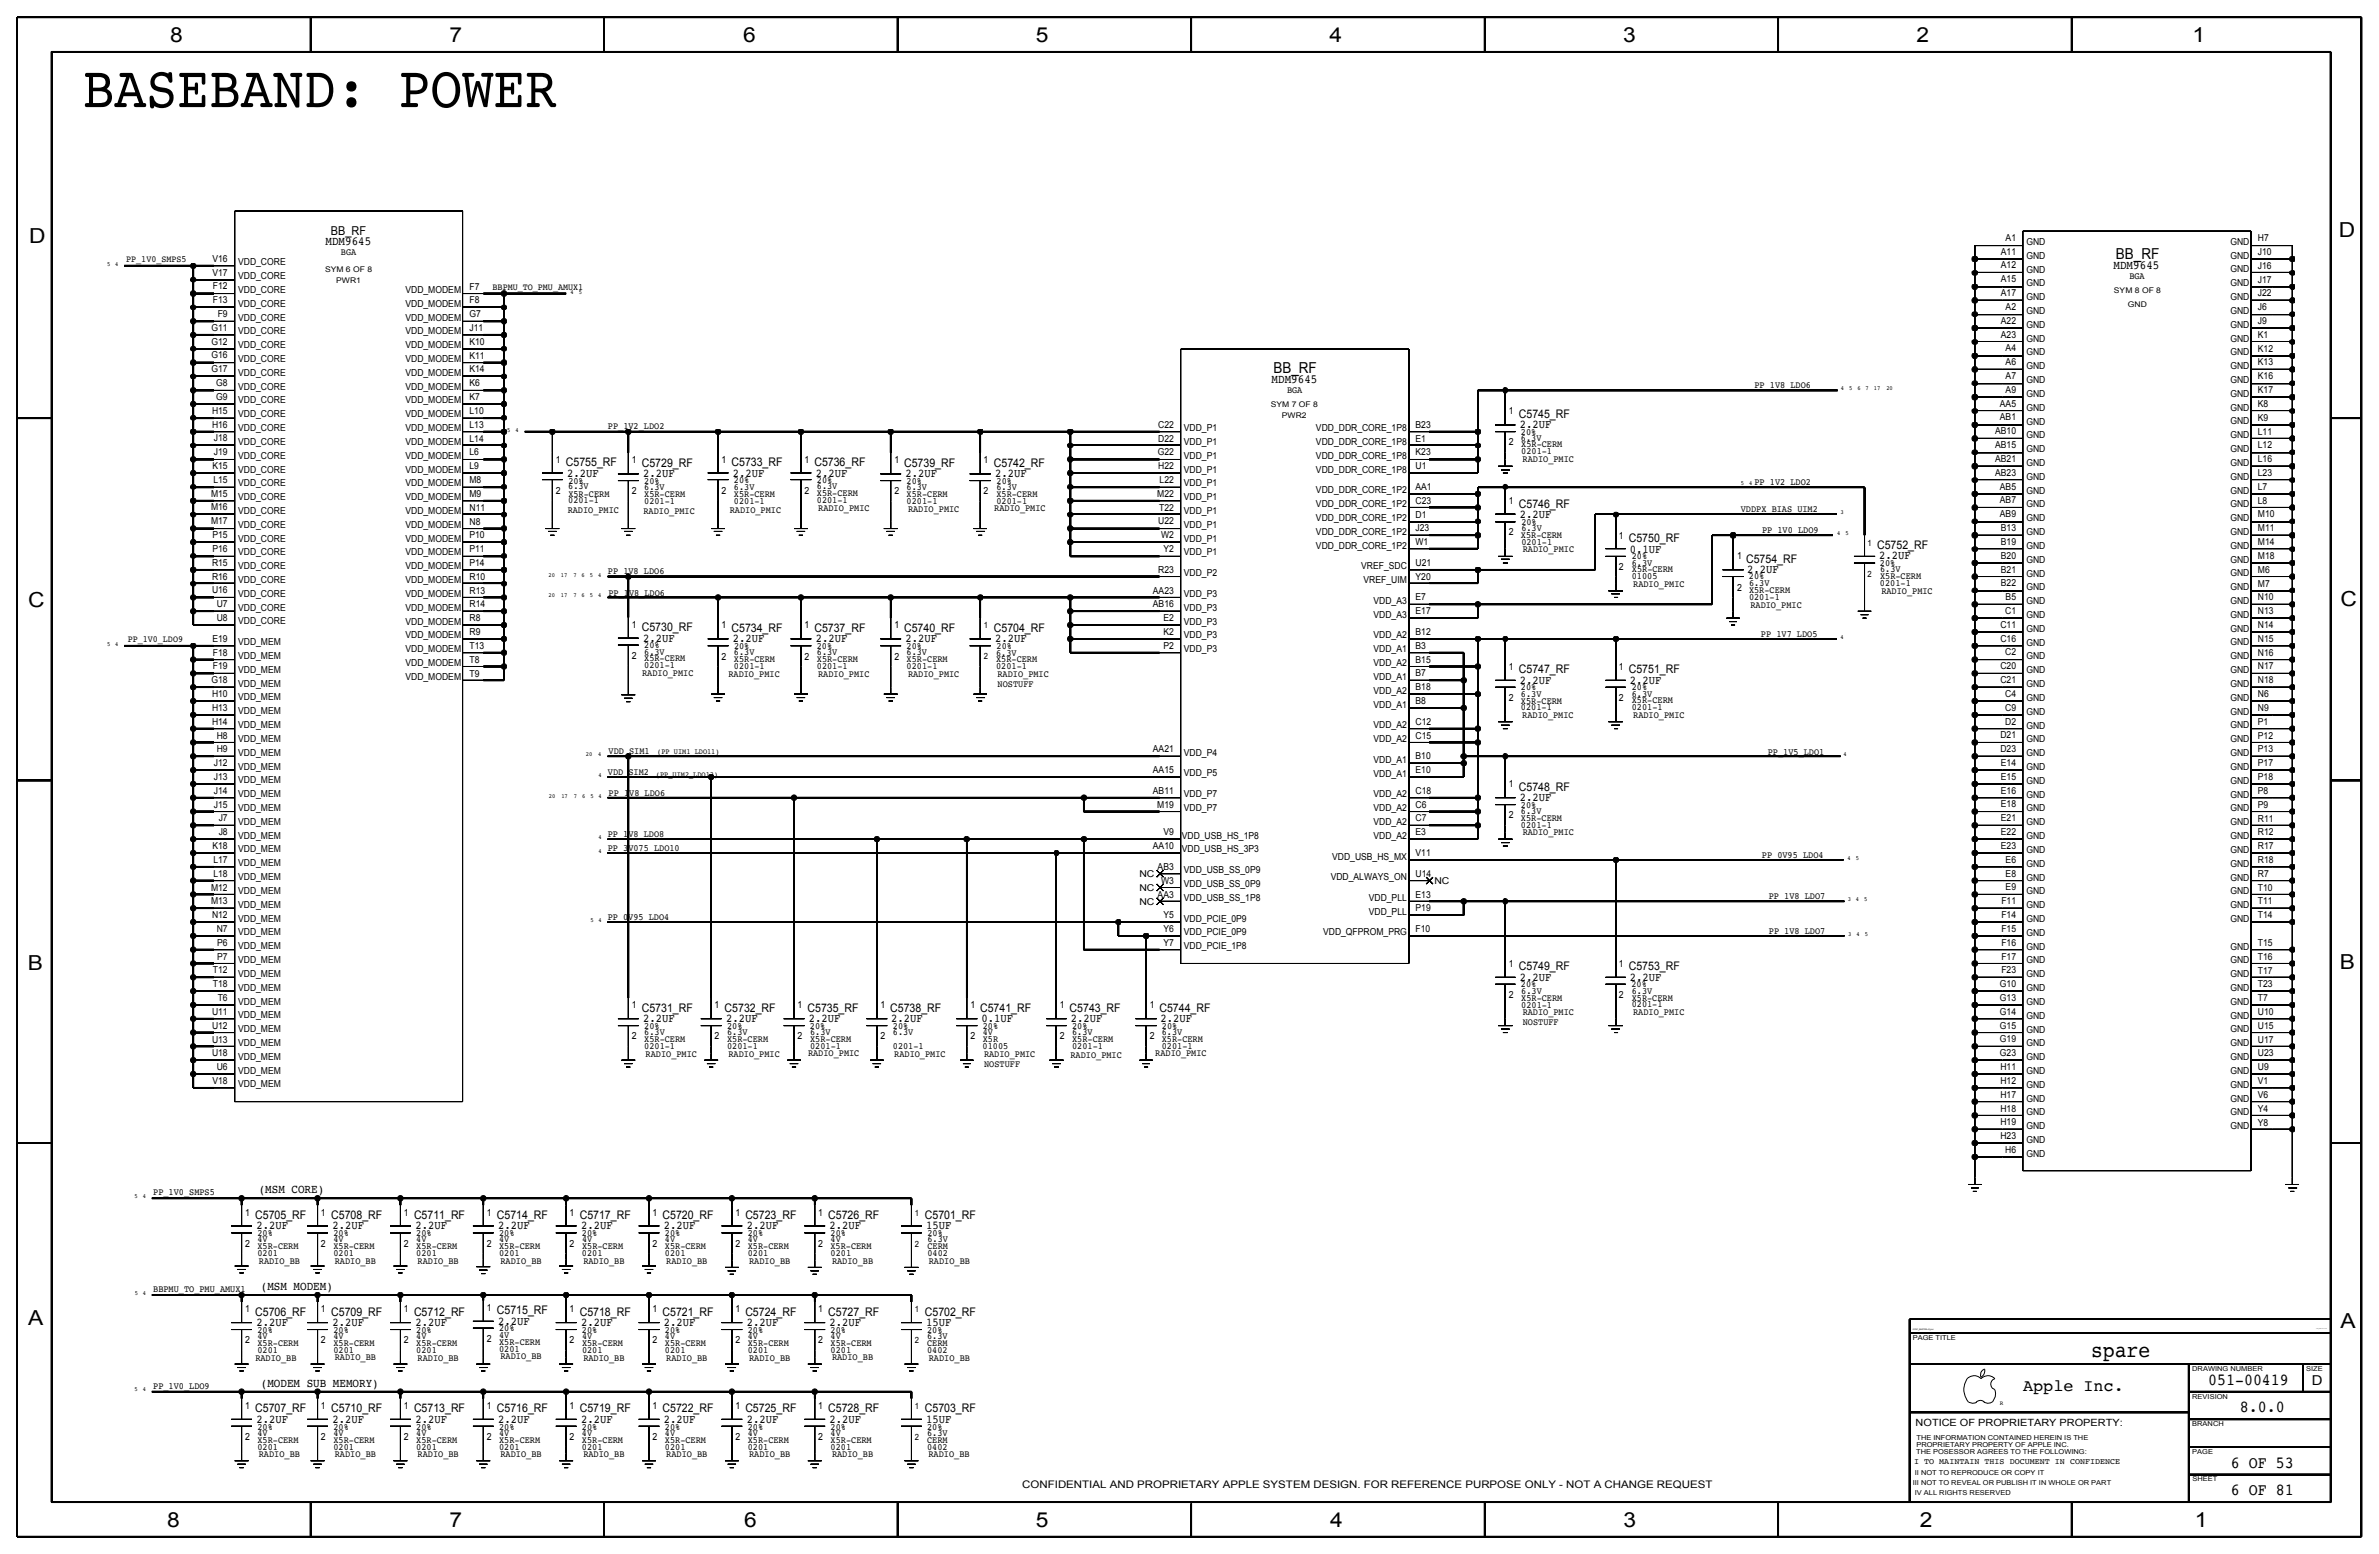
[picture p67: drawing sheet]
<svg xmlns="http://www.w3.org/2000/svg" width="875mm" height="572mm" viewBox="0 0 875 572" stroke-linecap="round" stroke-linejoin="round" font-family="sans-serif">
<defs><g id="words">
<text font-size="21.7" x="30.4" y="39.4">BASEBAND: POWER</text>
<text font-size="8.1" x="769.2" y="499.1">spare</text>
<g font-size="7.6">
<text x="62.5" y="15.5">8</text>
<text x="165.4" y="15.5">7</text>
<text x="273.3" y="15.5">6</text>
<text x="381" y="15.5">5</text>
<text x="489" y="15.5">4</text>
<text x="597" y="15.5">3</text>
<text x="704.9" y="15.5">2</text>
<text x="806.5" y="15.5">1</text>
<text x="10.7" y="89.5">D</text>
<text x="860.3" y="87.2">D</text>
<text x="10.4" y="223.3">C</text>
<text x="860.8" y="222.8">C</text>
<text x="10.2" y="356.7">B</text>
<text x="860.6" y="356.4">B</text>
<text x="10.4" y="487.5">A</text>
<text x="860.8" y="488.2">A</text>
<text x="61.5" y="561.7">8</text>
<text x="165.4" y="561.7">7</text>
<text x="273.8" y="561.6">6</text>
<text x="381" y="561.7">5</text>
<text x="489.2" y="561.7">4</text>
<text x="597.1" y="561.6">3</text>
<text x="706.2" y="561.7">2</text>
<text x="807.3" y="561.7">1</text>
</g>
<g font-size="6.2">
<text x="812.2" y="509.3">051-00419</text>
<text x="744.2" y="511.5">Apple Inc.</text>
<text x="823.9" y="519.4">8.0.0</text>
<text x="820.6" y="539.7">6 OF 53</text>
<text x="820.6" y="549.9">6 OF 81</text>
</g>
<g font-size="5.6">
<text x="778.3" y="95.3">BB_RF</text>
<text x="468.4" y="137.2">BB_RF</text>
</g>
<text font-size="5" x="850.3" y="509.3">D</text>
<g font-size="4.5">
<text x="121.7" y="86.5">BB_RF</text>
<text x="119.7" y="90.1">MDM9645</text>
<text x="777.4" y="99.1">MDM9645</text>
<text x="467.7" y="140.9">MDM9645</text>
<text x="95.2" y="438.9">(MSM CORE)</text>
<text x="95.9" y="474.4">(MSM MODEM)</text>
<text x="95.9" y="510">(MODEM SUB MEMORY)</text>
</g>
<g font-size="4.4">
<text x="558.6" y="153.7">C5745_RF</text>
<text x="559" y="157.5">2.2UF</text>
<text x="208.1" y="171.5">C5755_RF</text>
<text x="236.1" y="171.7">C5729_RF</text>
<text x="269.1" y="171.5">C5733_RF</text>
<text x="299.5" y="171.5">C5736_RF</text>
<text x="332.5" y="171.7">C5739_RF</text>
<text x="365.6" y="171.7">C5742_RF</text>
<text x="208.6" y="175.3">2.2UF</text>
<text x="236.6" y="175.5">2.2UF</text>
<text x="269.6" y="175.3">2.2UF</text>
<text x="300" y="175.3">2.2UF</text>
<text x="333.1" y="175.5">2.2UF</text>
<text x="366.1" y="175.5">2.2UF</text>
<text x="558.6" y="186.7">C5746_RF</text>
<text x="559" y="190.5">2.2UF</text>
<text x="599.1" y="199.4">C5750_RF</text>
<text x="599.5" y="203.2">0.1UF</text>
<text x="690.4" y="202">C5752_RF</text>
<text x="642.2" y="207">C5754_RF</text>
<text x="691.2" y="205.8">2.2UF</text>
<text x="642.6" y="210.9">2.2UF</text>
<text x="236.1" y="232.2">C5730_RF</text>
<text x="269.1" y="232.4">C5734_RF</text>
<text x="299.5" y="232.4">C5737_RF</text>
<text x="332.5" y="232.4">C5740_RF</text>
<text x="365.6" y="232.4">C5704_RF</text>
<text x="236.6" y="236">2.2UF</text>
<text x="269.6" y="236.2">2.2UF</text>
<text x="300" y="236.2">2.2UF</text>
<text x="333.1" y="236.2">2.2UF</text>
<text x="366.1" y="236.2">2.2UF</text>
<text x="558.6" y="247.7">C5747_RF</text>
<text x="559" y="251.5">2.2UF</text>
<text x="599.1" y="247.7">C5751_RF</text>
<text x="599.5" y="251.5">2.2UF</text>
<text x="558.6" y="290.9">C5748_RF</text>
<text x="559" y="294.7">2.2UF</text>
<text x="558.6" y="356.9">C5749_RF</text>
<text x="599.1" y="356.9">C5753_RF</text>
<text x="559" y="360.7">2.2UF</text>
<text x="599.5" y="360.7">2.2UF</text>
<text x="236.1" y="372.1">C5731_RF</text>
<text x="236.6" y="375.9">2.2UF</text>
<text x="266.5" y="372.1">C5732_RF</text>
<text x="267" y="375.9">2.2UF</text>
<text x="297" y="372.1">C5735_RF</text>
<text x="297.5" y="375.9">2.2UF</text>
<text x="327.5" y="372.1">C5738_RF</text>
<text x="327.8" y="375.9">2.2UF</text>
<text x="360.5" y="372.1">C5741_RF</text>
<text x="361" y="375.9">0.1UF</text>
<text x="393.4" y="372.1">C5743_RF</text>
<text x="393.8" y="375.9">2.2UF</text>
<text x="426.5" y="372.1">C5744_RF</text>
<text x="426.9" y="375.9">2.2UF</text>
<text x="93.9" y="448.3">C5705_RF</text>
<text x="121.8" y="448.3">C5708_RF</text>
<text x="152.3" y="448.3">C5711_RF</text>
<text x="182.8" y="448.3">C5714_RF</text>
<text x="213.2" y="448.3">C5717_RF</text>
<text x="243.7" y="448.3">C5720_RF</text>
<text x="274.2" y="448.3">C5723_RF</text>
<text x="304.6" y="448.3">C5726_RF</text>
<text x="340.2" y="448.3">C5701_RF</text>
<text x="94.4" y="452.1">2.2UF</text>
<text x="122.3" y="452.1">2.2UF</text>
<text x="152.8" y="452.1">2.2UF</text>
<text x="183.3" y="452.1">2.2UF</text>
<text x="213.7" y="452.1">2.2UF</text>
<text x="244.2" y="452.1">2.2UF</text>
<text x="274.7" y="452.1">2.2UF</text>
<text x="305.1" y="452.1">2.2UF</text>
<text x="340.7" y="452.1">15UF</text>
<text x="93.9" y="483.9">C5706_RF</text>
<text x="121.8" y="483.9">C5709_RF</text>
<text x="152.3" y="483.9">C5712_RF</text>
<text x="182.8" y="483.4">C5715_RF</text>
<text x="213.2" y="483.9">C5718_RF</text>
<text x="243.7" y="483.9">C5721_RF</text>
<text x="274.2" y="483.9">C5724_RF</text>
<text x="304.6" y="483.9">C5727_RF</text>
<text x="340.2" y="483.9">C5702_RF</text>
<text x="94.4" y="487.7">2.2UF</text>
<text x="122.3" y="487.7">2.2UF</text>
<text x="152.8" y="487.7">2.2UF</text>
<text x="183.3" y="487.2">2.2UF</text>
<text x="213.7" y="487.7">2.2UF</text>
<text x="244.2" y="487.7">2.2UF</text>
<text x="274.7" y="487.7">2.2UF</text>
<text x="305.1" y="487.7">2.2UF</text>
<text x="340.7" y="487.7">15UF</text>
<text x="93.9" y="519.4">C5707_RF</text>
<text x="121.8" y="519.4">C5710_RF</text>
<text x="152.3" y="519.4">C5713_RF</text>
<text x="182.8" y="519.4">C5716_RF</text>
<text x="213.2" y="519.4">C5719_RF</text>
<text x="243.7" y="519.4">C5722_RF</text>
<text x="274.2" y="519.4">C5725_RF</text>
<text x="304.6" y="519.4">C5728_RF</text>
<text x="340.2" y="519.4">C5703_RF</text>
<text x="94.4" y="523.2">2.2UF</text>
<text x="122.3" y="523.2">2.2UF</text>
<text x="152.8" y="523.2">2.2UF</text>
<text x="183.3" y="523.2">2.2UF</text>
<text x="213.7" y="523.2">2.2UF</text>
<text x="244.2" y="523.2">2.2UF</text>
<text x="274.7" y="523.2">2.2UF</text>
<text x="305.1" y="523.2">2.2UF</text>
<text x="340.7" y="523.2">15UF</text>
</g>
<text font-size="3.8" x="376" y="547.4">CONFIDENTIAL AND PROPRIETARY APPLE SYSTEM DESIGN. FOR REFERENCE PURPOSE ONLY - NOT A CHANGE REQUEST</text>
<text font-size="3.7" x="704.6" y="524.5">NOTICE OF PROPRIETARY PROPERTY:</text>
<g font-size="3.6">
<text x="554.9" y="152.3">1</text>
<text x="554.9" y="163.7">2</text>
<text x="204.4" y="170.3">1</text>
<text x="232.4" y="170.3">1</text>
<text x="265.4" y="170.3">1</text>
<text x="295.9" y="170.3">1</text>
<text x="329" y="170.3">1</text>
<text x="361.8" y="170.3">1</text>
<text x="204.4" y="181.7">2</text>
<text x="232.4" y="181.7">2</text>
<text x="265.4" y="181.7">2</text>
<text x="295.9" y="181.7">2</text>
<text x="329" y="181.7">2</text>
<text x="361.8" y="181.7">2</text>
<text x="554.9" y="185.5">1</text>
<text x="554.9" y="196.9">2</text>
<text x="595.5" y="198.1">1</text>
<text x="595.5" y="209.5">2</text>
<text x="638.9" y="205.7">1</text>
<text x="638.9" y="217.2">2</text>
<text x="232.4" y="230.9">1</text>
<text x="265.4" y="231.1">1</text>
<text x="295.9" y="231.1">1</text>
<text x="329" y="231.1">1</text>
<text x="232.4" y="242.3">2</text>
<text x="265.4" y="242.5">2</text>
<text x="295.9" y="242.5">2</text>
<text x="329" y="242.5">2</text>
<text x="554.9" y="246.4">1</text>
<text x="595.5" y="246.4">1</text>
<text x="554.9" y="257.8">2</text>
<text x="595.5" y="257.8">2</text>
<text x="554.9" y="289.5">1</text>
<text x="554.9" y="301">2</text>
<text x="554.9" y="355.6">1</text>
<text x="595.5" y="355.6">1</text>
<text x="232.4" y="370.8">1</text>
<text x="262.8" y="370.8">1</text>
<text x="293.3" y="370.8">1</text>
<text x="323.8" y="370.8">1</text>
<text x="357" y="370.8">1</text>
<text x="389.8" y="370.8">1</text>
<text x="422.9" y="370.8">1</text>
<text x="554.9" y="367">2</text>
<text x="595.5" y="367">2</text>
<text x="232.4" y="382.2">2</text>
<text x="262.8" y="382.2">2</text>
<text x="293.3" y="382.2">2</text>
<text x="323.8" y="382.2">2</text>
<text x="357" y="382.2">2</text>
<text x="389.8" y="382.2">2</text>
<text x="422.9" y="382.2">2</text>
<text x="90.1" y="447">1</text>
<text x="118.1" y="447">1</text>
<text x="148.5" y="447">1</text>
<text x="179" y="447">1</text>
<text x="209.5" y="447">1</text>
<text x="240" y="447">1</text>
<text x="270.5" y="447">1</text>
<text x="301" y="447">1</text>
<text x="90.1" y="458.5">2</text>
<text x="118.1" y="458.5">2</text>
<text x="148.5" y="458.5">2</text>
<text x="179" y="458.5">2</text>
<text x="209.5" y="458.5">2</text>
<text x="240" y="458.5">2</text>
<text x="270.5" y="458.5">2</text>
<text x="301" y="458.5">2</text>
<text x="90.1" y="482.6">1</text>
<text x="118.1" y="482.6">1</text>
<text x="148.5" y="482.6">1</text>
<text x="179" y="482.1">1</text>
<text x="209.5" y="482.6">1</text>
<text x="240" y="482.6">1</text>
<text x="270.5" y="482.6">1</text>
<text x="301" y="482.6">1</text>
<text x="90.1" y="494">2</text>
<text x="118.1" y="494">2</text>
<text x="148.5" y="494">2</text>
<text x="179" y="493.5">2</text>
<text x="209.5" y="494">2</text>
<text x="240" y="494">2</text>
<text x="270.5" y="494">2</text>
<text x="301" y="494">2</text>
<text x="90.1" y="518.2">1</text>
<text x="118.1" y="518.2">1</text>
<text x="148.5" y="518.2">1</text>
<text x="179" y="518.2">1</text>
<text x="209.5" y="518.2">1</text>
<text x="240" y="518.2">1</text>
<text x="270.5" y="518.2">1</text>
<text x="301" y="518.2">1</text>
<text x="90.1" y="529.6">2</text>
<text x="118.1" y="529.6">2</text>
<text x="148.5" y="529.6">2</text>
<text x="179" y="529.6">2</text>
<text x="209.5" y="529.6">2</text>
<text x="240" y="529.6">2</text>
<text x="270.5" y="529.6">2</text>
<text x="301" y="529.6">2</text>
</g>
<g font-size="3.5">
<text x="737.7" y="88.6">A1</text>
<text x="830.5" y="88.6">H7</text>
<text x="125.4" y="93.9">BGA</text>
<text x="736" y="93.6">A11</text>
<text x="745.3" y="95.2">GND</text>
<text x="745.3" y="90.1">GND</text>
<text x="820.4" y="90">GND</text>
<text x="820.4" y="95.1">GND</text>
<text x="830.5" y="93.7">J10</text>
<text x="46.4" y="96.3">PP_1V0_SMPS5</text>
<text x="78.2" y="101.3">V17</text>
<text x="78.2" y="96.3">V16</text>
<text x="87.6" y="97.6">VDD_CORE</text>
<text x="736" y="98.7">A12</text>
<text x="745.3" y="100.2">GND</text>
<text x="820.4" y="100.2">GND</text>
<text x="830.5" y="98.8">J16</text>
<text x="78.3" y="106.4">F12</text>
<text x="87.6" y="107.7">VDD_CORE</text>
<text x="87.6" y="102.7">VDD_CORE</text>
<text x="149.1" y="107.7">VDD_MODEM</text>
<text x="172.7" y="106.5">F7</text>
<text x="181.2" y="106.7">BBPMU_TO_PMU_AMUX1</text>
<text x="736" y="103.8">A15</text>
<text x="745.3" y="105.3">GND</text>
<text x="783.2" y="102.8">BGA</text>
<text x="820.4" y="105.3">GND</text>
<text x="830.5" y="103.9">J17</text>
<text x="78.3" y="111.5">F13</text>
<text x="87.6" y="112.8">VDD_CORE</text>
<text x="149.1" y="112.8">VDD_MODEM</text>
<text x="172.7" y="111.6">F8</text>
<text x="736" y="108.9">A17</text>
<text x="737.7" y="114">A2</text>
<text x="745.3" y="110.4">GND</text>
<text x="820.4" y="110.4">GND</text>
<text x="830.5" y="109">J22</text>
<text x="80.1" y="116.6">F9</text>
<text x="87.6" y="117.9">VDD_CORE</text>
<text x="149.1" y="117.9">VDD_MODEM</text>
<text x="172.7" y="116.7">G7</text>
<text x="736" y="119.1">A22</text>
<text x="745.3" y="115.5">GND</text>
<text x="820.4" y="115.4">GND</text>
<text x="830.5" y="119.1">J9</text>
<text x="830.5" y="114.1">J6</text>
<text x="77.8" y="121.7">G11</text>
<text x="87.6" y="123">VDD_CORE</text>
<text x="149.1" y="123">VDD_MODEM</text>
<text x="172.7" y="121.7">J11</text>
<text x="736" y="124.1">A23</text>
<text x="745.3" y="125.7">GND</text>
<text x="745.3" y="120.6">GND</text>
<text x="820.4" y="120.5">GND</text>
<text x="820.4" y="125.6">GND</text>
<text x="830.5" y="124.2">K1</text>
<text x="77.8" y="131.8">G16</text>
<text x="77.8" y="126.7">G12</text>
<text x="87.6" y="128.1">VDD_CORE</text>
<text x="149.1" y="128.1">VDD_MODEM</text>
<text x="172.7" y="131.9">K11</text>
<text x="172.7" y="126.8">K10</text>
<text x="737.7" y="129.2">A4</text>
<text x="745.3" y="130.7">GND</text>
<text x="820.4" y="130.7">GND</text>
<text x="830.5" y="129.3">K12</text>
<text x="77.8" y="136.9">G17</text>
<text x="87.6" y="133.1">VDD_CORE</text>
<text x="149.1" y="133.1">VDD_MODEM</text>
<text x="172.7" y="137">K14</text>
<text x="737.7" y="134.3">A6</text>
<text x="745.3" y="135.8">GND</text>
<text x="820.4" y="135.8">GND</text>
<text x="830.5" y="134.4">K13</text>
<text x="79.6" y="142">G8</text>
<text x="87.6" y="138.2">VDD_CORE</text>
<text x="87.6" y="143.3">VDD_CORE</text>
<text x="149.1" y="143.3">VDD_MODEM</text>
<text x="149.1" y="138.2">VDD_MODEM</text>
<text x="172.7" y="142.1">K6</text>
<text x="645.3" y="142.6">PP_1V8_LDO6</text>
<text x="737.7" y="139.4">A7</text>
<text x="745.3" y="140.9">GND</text>
<text x="820.4" y="140.8">GND</text>
<text x="830.5" y="139.5">K16</text>
<text x="79.6" y="147.1">G9</text>
<text x="87.6" y="148.4">VDD_CORE</text>
<text x="149.1" y="148.4">VDD_MODEM</text>
<text x="172.7" y="147.1">K7</text>
<text x="473.4" y="144.5">BGA</text>
<text x="735.6" y="149.6">AA5</text>
<text x="737.7" y="144.5">A9</text>
<text x="745.3" y="146">GND</text>
<text x="820.4" y="145.9">GND</text>
<text x="830.5" y="149.6">K8</text>
<text x="830.5" y="144.6">K17</text>
<text x="78" y="152.2">H15</text>
<text x="87.6" y="153.5">VDD_CORE</text>
<text x="149.1" y="153.5">VDD_MODEM</text>
<text x="172.7" y="152.2">L10</text>
<text x="735.6" y="154.6">AB1</text>
<text x="745.3" y="151">GND</text>
<text x="820.4" y="151">GND</text>
<text x="830.5" y="154.7">K9</text>
<text x="78" y="157.2">H16</text>
<text x="87.6" y="158.5">VDD_CORE</text>
<text x="149.1" y="158.5">VDD_MODEM</text>
<text x="172.7" y="157.3">L13</text>
<text x="223.6" y="157.9">PP_1V2_LDO2</text>
<text x="426" y="157.3">C22</text>
<text x="435.4" y="158.5">VDD_P1</text>
<text x="484" y="158.5">VDD_DDR_CORE_1P8</text>
<text x="520.7" y="157.3">B23</text>
<text x="559.4" y="160">20%</text>
<text x="733.9" y="159.7">AB10</text>
<text x="745.3" y="161.2">GND</text>
<text x="745.3" y="156.1">GND</text>
<text x="820.4" y="161.2">GND</text>
<text x="820.4" y="156.1">GND</text>
<text x="830.5" y="159.8">L11</text>
<text x="78.7" y="167.4">J19</text>
<text x="78.7" y="162.3">J18</text>
<text x="87.6" y="163.6">VDD_CORE</text>
<text x="149.1" y="163.6">VDD_MODEM</text>
<text x="172.7" y="167.5">L6</text>
<text x="172.7" y="162.4">L14</text>
<text x="425.8" y="167.5">G22</text>
<text x="426" y="162.4">D22</text>
<text x="435.4" y="163.6">VDD_P1</text>
<text x="484" y="163.6">VDD_DDR_CORE_1P8</text>
<text x="520.7" y="167.5">K23</text>
<text x="520.7" y="162.4">E1</text>
<text x="559.4" y="162.3">6.3V</text>
<text x="559.6" y="167.1">0201-1</text>
<text x="559.6" y="164.6">X5R-CERM</text>
<text x="733.9" y="164.8">AB15</text>
<text x="745.3" y="166.3">GND</text>
<text x="820.4" y="166.3">GND</text>
<text x="830.5" y="164.9">L12</text>
<text x="78.2" y="172.5">K15</text>
<text x="87.6" y="173.8">VDD_CORE</text>
<text x="87.6" y="168.7">VDD_CORE</text>
<text x="149.1" y="168.7">VDD_MODEM</text>
<text x="149.1" y="173.8">VDD_MODEM</text>
<text x="172.7" y="172.6">L9</text>
<text x="426" y="172.6">H22</text>
<text x="435.4" y="168.7">VDD_P1</text>
<text x="435.4" y="173.8">VDD_P1</text>
<text x="484" y="168.7">VDD_DDR_CORE_1P8</text>
<text x="484" y="173.8">VDD_DDR_CORE_1P8</text>
<text x="520.7" y="172.5">U1</text>
<text x="560.1" y="169.9">RADIO_PMIC</text>
<text x="733.9" y="169.9">AB21</text>
<text x="745.3" y="171.4">GND</text>
<text x="820.4" y="171.3">GND</text>
<text x="830.5" y="170">L16</text>
<text x="78.5" y="177.6">L15</text>
<text x="87.6" y="178.9">VDD_CORE</text>
<text x="149.1" y="178.9">VDD_MODEM</text>
<text x="172.7" y="177.6">M8</text>
<text x="209" y="179.8">6.3V</text>
<text x="209.1" y="177.8">20%</text>
<text x="236.9" y="178.1">20%</text>
<text x="270" y="177.8">20%</text>
<text x="300.5" y="177.7">20%</text>
<text x="333.5" y="177.9">20%</text>
<text x="366.5" y="178.1">20%</text>
<text x="426.5" y="177.6">L22</text>
<text x="435.4" y="178.9">VDD_P1</text>
<text x="645.3" y="178.2">PP_1V2_LDO2</text>
<text x="733.9" y="175">AB23</text>
<text x="745.3" y="176.5">GND</text>
<text x="820.4" y="176.4">GND</text>
<text x="830.5" y="175.1">L23</text>
<text x="77.6" y="182.6">M15</text>
<text x="87.6" y="183.9">VDD_CORE</text>
<text x="149.1" y="184">VDD_MODEM</text>
<text x="172.7" y="182.7">M9</text>
<text x="209" y="184.9">0201-1</text>
<text x="209.1" y="182.6">X5R-CERM</text>
<text x="236.9" y="182.9">X5R-CERM</text>
<text x="236.9" y="180.4">6.3V</text>
<text x="236.9" y="185.4">0201-1</text>
<text x="270" y="185.2">0201-1</text>
<text x="270" y="182.6">X5R-CERM</text>
<text x="270" y="180.1">6.3V</text>
<text x="300.5" y="182.5">X5R-CERM</text>
<text x="300.5" y="180">6.3V</text>
<text x="300.5" y="185.1">0201-1</text>
<text x="333.5" y="180.2">6.3V</text>
<text x="333.5" y="185.3">0201-1</text>
<text x="333.5" y="182.8">X5R-CERM</text>
<text x="366.5" y="182.7">X5R-CERM</text>
<text x="366.5" y="185.3">0201-1</text>
<text x="366.5" y="180.2">6.3V</text>
<text x="425.6" y="182.7">M22</text>
<text x="435.4" y="183.9">VDD_P1</text>
<text x="484" y="181.4">VDD_DDR_CORE_1P2</text>
<text x="520.7" y="185.3">C23</text>
<text x="520.7" y="180.2">AA1</text>
<text x="735.6" y="185.1">AB7</text>
<text x="735.6" y="180">AB5</text>
<text x="745.3" y="181.5">GND</text>
<text x="820.4" y="181.5">GND</text>
<text x="830.5" y="185.2">L8</text>
<text x="830.5" y="180.1">L7</text>
<text x="77.6" y="187.7">M16</text>
<text x="87.6" y="189">VDD_CORE</text>
<text x="149.1" y="189">VDD_MODEM</text>
<text x="172.7" y="187.8">N11</text>
<text x="208.8" y="188.7">RADIO_PMIC</text>
<text x="236.7" y="189">RADIO_PMIC</text>
<text x="268.4" y="188.5">RADIO_PMIC</text>
<text x="301" y="188">RADIO_PMIC</text>
<text x="334" y="188.1">RADIO_PMIC</text>
<text x="365.7" y="188.1">RADIO_PMIC</text>
<text x="426.3" y="187.8">T22</text>
<text x="435.4" y="189">VDD_P1</text>
<text x="484" y="186.5">VDD_DDR_CORE_1P2</text>
<text x="484" y="191.6">VDD_DDR_CORE_1P2</text>
<text x="520.7" y="190.3">D1</text>
<text x="640.3" y="188.5">VDDPX_BIAS_UIM2</text>
<text x="735.6" y="190.2">AB9</text>
<text x="745.3" y="186.6">GND</text>
<text x="745.3" y="191.7">GND</text>
<text x="820.4" y="191.7">GND</text>
<text x="820.4" y="186.6">GND</text>
<text x="830.5" y="190.3">M10</text>
<text x="77.6" y="192.8">M17</text>
<text x="78.2" y="197.9">P15</text>
<text x="87.6" y="194.1">VDD_CORE</text>
<text x="149.1" y="194.1">VDD_MODEM</text>
<text x="172.7" y="198">P10</text>
<text x="172.7" y="192.9">N8</text>
<text x="426" y="192.9">U22</text>
<text x="427" y="198">W2</text>
<text x="435.4" y="194.1">VDD_P1</text>
<text x="484" y="196.7">VDD_DDR_CORE_1P2</text>
<text x="520.7" y="195.4">J23</text>
<text x="559.4" y="197.9">X5R-CERM</text>
<text x="559.6" y="195.2">6.3V</text>
<text x="559.6" y="192.9">20%</text>
<text x="648.1" y="196.2">PP_1V0_LDO9</text>
<text x="736" y="195.3">B13</text>
<text x="745.3" y="196.8">GND</text>
<text x="820.4" y="196.7">GND</text>
<text x="830.5" y="195.4">M11</text>
<text x="78.2" y="203">P16</text>
<text x="87.6" y="199.2">VDD_CORE</text>
<text x="149.1" y="199.2">VDD_MODEM</text>
<text x="172.7" y="203.1">P11</text>
<text x="427.9" y="203">Y2</text>
<text x="435.4" y="199.2">VDD_P1</text>
<text x="484" y="201.8">VDD_DDR_CORE_1P2</text>
<text x="520.7" y="200.5">W1</text>
<text x="559.6" y="200.3">0201-1</text>
<text x="560.1" y="203.1">RADIO_PMIC</text>
<text x="736" y="200.4">B19</text>
<text x="745.3" y="201.9">GND</text>
<text x="820.4" y="201.8">GND</text>
<text x="830.5" y="200.5">M14</text>
<text x="78" y="208.1">R15</text>
<text x="87.6" y="209.3">VDD_CORE</text>
<text x="87.6" y="204.3">VDD_CORE</text>
<text x="149.1" y="209.4">VDD_MODEM</text>
<text x="149.1" y="204.3">VDD_MODEM</text>
<text x="172.7" y="208.1">P14</text>
<text x="435.4" y="204.3">VDD_P1</text>
<text x="500.7" y="209.4">VREF_SDC</text>
<text x="520.7" y="208.1">U21</text>
<text x="600.2" y="208">6.3V</text>
<text x="600.2" y="205.7">20%</text>
<text x="691.5" y="208.1">20%</text>
<text x="736" y="205.5">B20</text>
<text x="745.3" y="207">GND</text>
<text x="820.4" y="206.9">GND</text>
<text x="830.5" y="205.5">M18</text>
<text x="78" y="213.1">R16</text>
<text x="87.6" y="214.4">VDD_CORE</text>
<text x="149.1" y="214.4">VDD_MODEM</text>
<text x="172.7" y="213.2">R10</text>
<text x="223.6" y="211.2">PP_1V8_LDO6</text>
<text x="426" y="210.7">R23</text>
<text x="435.4" y="211.9">VDD_P2</text>
<text x="501.5" y="214.5">VREF_UIM</text>
<text x="520.7" y="213.2">Y20</text>
<text x="600.2" y="213.1">01005</text>
<text x="600.2" y="210.5">X5R-CERM</text>
<text x="600.7" y="215.9">RADIO_PMIC</text>
<text x="643.3" y="213.1">20%</text>
<text x="643.3" y="215.7">6.3V</text>
<text x="691.5" y="215.5">0201-1</text>
<text x="691.5" y="210.3">6.3V</text>
<text x="691.5" y="212.9">X5R-CERM</text>
<text x="736" y="215.6">B22</text>
<text x="736" y="210.5">B21</text>
<text x="745.3" y="212">GND</text>
<text x="820.4" y="212">GND</text>
<text x="830.5" y="215.7">M7</text>
<text x="830.5" y="210.6">M6</text>
<text x="78" y="218.2">U16</text>
<text x="87.6" y="219.5">VDD_CORE</text>
<text x="149.1" y="219.5">VDD_MODEM</text>
<text x="172.7" y="218.3">R13</text>
<text x="223.8" y="219">PP_1V8_LDO6</text>
<text x="424.1" y="218.3">AA23</text>
<text x="435.4" y="219.5">VDD_P3</text>
<text x="520.7" y="220.8">E7</text>
<text x="643.3" y="218.2">X5R-CERM</text>
<text x="643.3" y="220.7">0201-1</text>
<text x="692" y="218.3">RADIO_PMIC</text>
<text x="737.7" y="220.7">B5</text>
<text x="745.3" y="217.1">GND</text>
<text x="820.4" y="217.1">GND</text>
<text x="830.5" y="220.8">N10</text>
<text x="79.7" y="223.3">U7</text>
<text x="87.6" y="224.6">VDD_CORE</text>
<text x="149.1" y="224.6">VDD_MODEM</text>
<text x="172.7" y="223.4">R14</text>
<text x="424.1" y="223.4">AB16</text>
<text x="435.4" y="224.6">VDD_P3</text>
<text x="505.2" y="227.2">VDD_A3</text>
<text x="505.2" y="222.1">VDD_A3</text>
<text x="520.7" y="225.9">E17</text>
<text x="643.8" y="223.5">RADIO_PMIC</text>
<text x="737.5" y="225.8">C1</text>
<text x="745.3" y="222.2">GND</text>
<text x="745.3" y="227.3">GND</text>
<text x="820.4" y="222.1">GND</text>
<text x="820.4" y="227.2">GND</text>
<text x="830.5" y="225.9">N13</text>
<text x="79.7" y="228.4">U8</text>
<text x="87.6" y="229.7">VDD_CORE</text>
<text x="149.1" y="229.7">VDD_MODEM</text>
<text x="172.7" y="233.6">R9</text>
<text x="172.7" y="228.5">R8</text>
<text x="427.9" y="233.5">K2</text>
<text x="427.9" y="228.5">E2</text>
<text x="435.4" y="229.7">VDD_P3</text>
<text x="520.7" y="233.5">B12</text>
<text x="735.8" y="230.9">C11</text>
<text x="745.3" y="232.4">GND</text>
<text x="820.4" y="232.3">GND</text>
<text x="830.5" y="231">N14</text>
<text x="47" y="236.2">PP_1V0_LDO9</text>
<text x="78.2" y="236">E19</text>
<text x="87.6" y="237.3">VDD_MEM</text>
<text x="149.1" y="239.9">VDD_MODEM</text>
<text x="149.1" y="234.8">VDD_MODEM</text>
<text x="172.7" y="238.6">T13</text>
<text x="236.9" y="238.4">20%</text>
<text x="270" y="238.7">20%</text>
<text x="300.4" y="238.7">20%</text>
<text x="333.5" y="238.7">20%</text>
<text x="366.5" y="238.7">20%</text>
<text x="427.9" y="238.6">P2</text>
<text x="435.4" y="234.7">VDD_P3</text>
<text x="435.4" y="239.8">VDD_P3</text>
<text x="505.2" y="239.9">VDD_A1</text>
<text x="505.2" y="234.8">VDD_A2</text>
<text x="520.7" y="238.6">B3</text>
<text x="647.7" y="234.4">PP_1V7_LDO5</text>
<text x="735.8" y="236">C16</text>
<text x="745.3" y="237.4">GND</text>
<text x="820.4" y="237.4">GND</text>
<text x="830.5" y="236">N15</text>
<text x="78.3" y="241.1">F18</text>
<text x="87.6" y="242.4">VDD_MEM</text>
<text x="149.1" y="244.9">VDD_MODEM</text>
<text x="172.7" y="243.7">T8</text>
<text x="237" y="245.8">0201-1</text>
<text x="237" y="240.7">6.3V</text>
<text x="237" y="243.2">X5R-CERM</text>
<text x="270" y="240.9">6.3V</text>
<text x="270" y="243.5">X5R-CERM</text>
<text x="300.5" y="243.5">X5R-CERM</text>
<text x="300.5" y="240.9">6.3V</text>
<text x="333.5" y="240.9">6.3V</text>
<text x="333.5" y="243.5">X5R-CERM</text>
<text x="366.4" y="243.6">X5R-CERM</text>
<text x="366.4" y="241.1">6.3V</text>
<text x="505.2" y="245">VDD_A2</text>
<text x="520.7" y="243.7">B15</text>
<text x="737.5" y="241">C2</text>
<text x="745.3" y="242.5">GND</text>
<text x="820.4" y="242.5">GND</text>
<text x="830.5" y="241.1">N16</text>
<text x="77.8" y="251.3">G18</text>
<text x="78.3" y="246.2">F19</text>
<text x="87.6" y="247.4">VDD_MEM</text>
<text x="149.1" y="250">VDD_MODEM</text>
<text x="172.7" y="248.8">T9</text>
<text x="236.2" y="248.6">RADIO_PMIC</text>
<text x="267.9" y="248.8">RADIO_PMIC</text>
<text x="270" y="246">0201-1</text>
<text x="300.5" y="246">0201-1</text>
<text x="300.9" y="248.8">RADIO_PMIC</text>
<text x="333.5" y="246">0201-1</text>
<text x="334" y="248.8">RADIO_PMIC</text>
<text x="366.4" y="246.2">0201-1</text>
<text x="366.9" y="249">RADIO_PMIC</text>
<text x="505.2" y="250.1">VDD_A1</text>
<text x="520.7" y="248.8">B7</text>
<text x="735.8" y="251.2">C21</text>
<text x="735.8" y="246.1">C20</text>
<text x="745.3" y="247.6">GND</text>
<text x="820.4" y="247.5">GND</text>
<text x="830.5" y="251.3">N18</text>
<text x="830.5" y="246.2">N17</text>
<text x="78" y="256.4">H10</text>
<text x="87.6" y="252.5">VDD_MEM</text>
<text x="87.6" y="257.6">VDD_MEM</text>
<text x="366.9" y="252.6">NOSTUFF</text>
<text x="505.2" y="255.2">VDD_A2</text>
<text x="520.7" y="253.8">B18</text>
<text x="559.4" y="253.9">20%</text>
<text x="559.4" y="256.2">6.3V</text>
<text x="600.2" y="253.9">20%</text>
<text x="600.2" y="256.2">6.3V</text>
<text x="737.5" y="256.3">C4</text>
<text x="745.3" y="257.8">GND</text>
<text x="745.3" y="252.7">GND</text>
<text x="820.4" y="257.7">GND</text>
<text x="820.4" y="252.6">GND</text>
<text x="830.5" y="256.4">N6</text>
<text x="78" y="261.4">H13</text>
<text x="87.6" y="262.7">VDD_MEM</text>
<text x="505.2" y="260.2">VDD_A1</text>
<text x="520.7" y="258.9">B8</text>
<text x="559.4" y="258.7">X5R-CERM</text>
<text x="559.4" y="261.3">0201-1</text>
<text x="600.2" y="261.2">0201-1</text>
<text x="600.2" y="258.7">X5R-CERM</text>
<text x="737.5" y="261.4">C9</text>
<text x="745.3" y="262.9">GND</text>
<text x="820.4" y="262.8">GND</text>
<text x="830.5" y="261.5">N9</text>
<text x="78" y="266.5">H14</text>
<text x="87.6" y="267.8">VDD_MEM</text>
<text x="505.2" y="267.9">VDD_A2</text>
<text x="520.7" y="266.5">C12</text>
<text x="559.9" y="264.1">RADIO_PMIC</text>
<text x="600.7" y="264">RADIO_PMIC</text>
<text x="737.5" y="266.5">D2</text>
<text x="745.3" y="267.9">GND</text>
<text x="820.4" y="267.9">GND</text>
<text x="830.5" y="266.5">P1</text>
<text x="79.7" y="271.6">H8</text>
<text x="87.6" y="272.8">VDD_MEM</text>
<text x="505.2" y="272.9">VDD_A2</text>
<text x="520.7" y="271.6">C15</text>
<text x="735.8" y="271.5">D21</text>
<text x="745.3" y="273">GND</text>
<text x="820.4" y="272.9">GND</text>
<text x="830.5" y="271.6">P12</text>
<text x="78.7" y="281.8">J12</text>
<text x="79.7" y="276.7">H9</text>
<text x="87.6" y="277.9">VDD_MEM</text>
<text x="223.9" y="277.4">VDD_SIM1</text>
<text x="424.1" y="276.7">AA21</text>
<text x="435.4" y="277.9">VDD_P4</text>
<text x="505.2" y="280.6">VDD_A1</text>
<text x="520.7" y="279.2">B10</text>
<text x="650.2" y="277.6">PP_1V5_LDO1</text>
<text x="735.8" y="276.6">D23</text>
<text x="736" y="281.7">E14</text>
<text x="745.3" y="278.1">GND</text>
<text x="820.4" y="278">GND</text>
<text x="830.5" y="281.8">P17</text>
<text x="830.5" y="276.7">P13</text>
<text x="78.7" y="286.9">J13</text>
<text x="87.6" y="283">VDD_MEM</text>
<text x="223.6" y="285.1">VDD_SIM2</text>
<text x="424.1" y="284.4">AA15</text>
<text x="435.4" y="285.6">VDD_P5</text>
<text x="505.2" y="285.6">VDD_A1</text>
<text x="520.7" y="284.3">E10</text>
<text x="736" y="286.8">E15</text>
<text x="745.3" y="283.2">GND</text>
<text x="820.4" y="283.1">GND</text>
<text x="830.5" y="286.9">P18</text>
<text x="78.7" y="291.9">J14</text>
<text x="87.6" y="293.2">VDD_MEM</text>
<text x="87.6" y="288.1">VDD_MEM</text>
<text x="223.9" y="292.7">PP_1V8_LDO6</text>
<text x="424.1" y="292">AB11</text>
<text x="435.4" y="293.2">VDD_P7</text>
<text x="505.2" y="293.3">VDD_A2</text>
<text x="520.7" y="291.9">C18</text>
<text x="736" y="291.9">E16</text>
<text x="745.3" y="288.3">GND</text>
<text x="745.3" y="293.3">GND</text>
<text x="820.4" y="288.2">GND</text>
<text x="820.4" y="293.3">GND</text>
<text x="830.5" y="292">P8</text>
<text x="78.7" y="297">J15</text>
<text x="87.6" y="298.3">VDD_MEM</text>
<text x="425.6" y="297.1">M19</text>
<text x="435.4" y="298.3">VDD_P7</text>
<text x="505.2" y="298.3">VDD_A2</text>
<text x="520.7" y="297">C6</text>
<text x="559.4" y="299.4">6.3V</text>
<text x="559.4" y="297.1">20%</text>
<text x="736" y="297">E18</text>
<text x="745.3" y="298.4">GND</text>
<text x="820.4" y="298.4">GND</text>
<text x="830.5" y="297">P9</text>
<text x="80.4" y="302.1">J7</text>
<text x="87.6" y="303.4">VDD_MEM</text>
<text x="505.2" y="303.4">VDD_A2</text>
<text x="520.7" y="302.1">C7</text>
<text x="559.4" y="304.4">0201-1</text>
<text x="559.4" y="301.9">X5R-CERM</text>
<text x="736" y="302">E21</text>
<text x="745.3" y="303.5">GND</text>
<text x="820.4" y="303.5">GND</text>
<text x="830.5" y="302.1">R11</text>
<text x="80.4" y="307.2">J8</text>
<text x="87.6" y="308.4">VDD_MEM</text>
<text x="223.6" y="307.9">PP_1V8_LDO8</text>
<text x="427.9" y="307.2">V9</text>
<text x="434.7" y="308.4">VDD_USB_HS_1P8</text>
<text x="505.2" y="308.5">VDD_A2</text>
<text x="520.7" y="307.2">E3</text>
<text x="560.1" y="307.2">RADIO_PMIC</text>
<text x="736" y="307.1">E22</text>
<text x="745.3" y="308.6">GND</text>
<text x="820.4" y="308.6">GND</text>
<text x="830.5" y="307.2">R12</text>
<text x="78.2" y="312.3">K18</text>
<text x="78.5" y="317.3">L17</text>
<text x="87.6" y="313.5">VDD_MEM</text>
<text x="223.6" y="313">PP_3V075_LDO10</text>
<text x="424.1" y="312.3">AA10</text>
<text x="434.7" y="313.5">VDD_USB_HS_3P3</text>
<text x="490" y="316.1">VDD_USB_HS_MX</text>
<text x="520.7" y="314.9">V11</text>
<text x="648.1" y="315.4">PP_0V95_LDO4</text>
<text x="736" y="312.2">E23</text>
<text x="737.7" y="317.3">E6</text>
<text x="745.3" y="313.7">GND</text>
<text x="820.4" y="313.7">GND</text>
<text x="830.5" y="317.4">R18</text>
<text x="830.5" y="312.3">R17</text>
<text x="78.5" y="322.4">L18</text>
<text x="87.6" y="318.6">VDD_MEM</text>
<text x="87.6" y="323.7">VDD_MEM</text>
<text x="419.1" y="322.6">NC</text>
<text x="425.8" y="319.9">AB3</text>
<text x="435.4" y="321.1">VDD_USB_SS_0P9</text>
<text x="489.5" y="323.7">VDD_ALWAYS_ON</text>
<text x="520.7" y="322.4">U14</text>
<text x="737.7" y="322.4">E8</text>
<text x="745.3" y="318.8">GND</text>
<text x="745.3" y="323.8">GND</text>
<text x="820.4" y="323.8">GND</text>
<text x="820.4" y="318.7">GND</text>
<text x="830.5" y="322.5">R7</text>
<text x="77.6" y="327.5">M12</text>
<text x="87.6" y="328.8">VDD_MEM</text>
<text x="419.1" y="327.6">NC</text>
<text x="427" y="325">W3</text>
<text x="435.4" y="326.2">VDD_USB_SS_0P9</text>
<text x="527.6" y="325.1">NC</text>
<text x="737.7" y="327.5">E9</text>
<text x="745.3" y="328.9">GND</text>
<text x="820.4" y="328.9">GND</text>
<text x="830.5" y="327.5">T10</text>
<text x="77.6" y="332.6">M13</text>
<text x="87.6" y="333.8">VDD_MEM</text>
<text x="419.1" y="332.7">NC</text>
<text x="425.8" y="330.1">AA3</text>
<text x="435.4" y="331.3">VDD_USB_SS_1P8</text>
<text x="503.5" y="331.4">VDD_PLL</text>
<text x="520.7" y="335.2">P19</text>
<text x="520.7" y="330.1">E13</text>
<text x="650.6" y="330.6">PP_1V8_LDO7</text>
<text x="736.1" y="332.5">F11</text>
<text x="745.3" y="334">GND</text>
<text x="820.4" y="334">GND</text>
<text x="830.5" y="332.6">T11</text>
<text x="78" y="337.7">N12</text>
<text x="87.6" y="338.9">VDD_MEM</text>
<text x="223.5" y="338.5">PP_0V95_LDO4</text>
<text x="427.9" y="337.7">Y5</text>
<text x="435.4" y="338.9">VDD_PCIE_0P9</text>
<text x="503.5" y="336.4">VDD_PLL</text>
<text x="736.1" y="337.6">F14</text>
<text x="745.3" y="339.1">GND</text>
<text x="820.4" y="339.1">GND</text>
<text x="830.5" y="337.7">T14</text>
<text x="79.7" y="342.8">N7</text>
<text x="79.9" y="347.8">P6</text>
<text x="87.6" y="344">VDD_MEM</text>
<text x="427.9" y="347.9">Y7</text>
<text x="427.9" y="342.8">Y6</text>
<text x="435.4" y="344">VDD_PCIE_0P9</text>
<text x="486.7" y="344">VDD_QFPROM_PRG</text>
<text x="520.7" y="342.8">F10</text>
<text x="650.6" y="343.4">PP_1V8_LDO7</text>
<text x="736.1" y="347.8">F16</text>
<text x="736.1" y="342.7">F15</text>
<text x="745.3" y="344.2">GND</text>
<text x="830.5" y="347.9">T15</text>
<text x="79.9" y="352.9">P7</text>
<text x="87.6" y="349.1">VDD_MEM</text>
<text x="435.4" y="349.1">VDD_PCIE_1P8</text>
<text x="736.1" y="352.9">F17</text>
<text x="745.3" y="349.2">GND</text>
<text x="820.4" y="349.2">GND</text>
<text x="830.5" y="353">T16</text>
<text x="78.3" y="358">T12</text>
<text x="87.6" y="354.2">VDD_MEM</text>
<text x="87.6" y="359.3">VDD_MEM</text>
<text x="736.1" y="358">F23</text>
<text x="745.3" y="354.3">GND</text>
<text x="745.3" y="359.4">GND</text>
<text x="820.4" y="354.3">GND</text>
<text x="820.4" y="359.4">GND</text>
<text x="830.5" y="358">T17</text>
<text x="78.3" y="363.1">T18</text>
<text x="87.6" y="364.3">VDD_MEM</text>
<text x="559.4" y="363.2">20%</text>
<text x="559.6" y="365.5">6.3V</text>
<text x="600.1" y="363.2">20%</text>
<text x="600.2" y="365.4">6.3V</text>
<text x="735.6" y="363">G10</text>
<text x="745.3" y="364.5">GND</text>
<text x="820.4" y="364.5">GND</text>
<text x="830.5" y="363.1">T23</text>
<text x="80.1" y="368.2">T6</text>
<text x="87.6" y="369.4">VDD_MEM</text>
<text x="559.6" y="370.5">0201-1</text>
<text x="559.6" y="368">X5R-CERM</text>
<text x="600.2" y="370.5">0201-1</text>
<text x="600.2" y="368">X5R-CERM</text>
<text x="735.6" y="368.1">G13</text>
<text x="745.3" y="369.6">GND</text>
<text x="820.4" y="369.5">GND</text>
<text x="830.5" y="368.2">T7</text>
<text x="78" y="373.3">U11</text>
<text x="87.6" y="374.5">VDD_MEM</text>
<text x="560.1" y="373.3">RADIO_PMIC</text>
<text x="560.1" y="376.9">NOSTUFF</text>
<text x="600.7" y="373.3">RADIO_PMIC</text>
<text x="735.6" y="373.2">G14</text>
<text x="745.3" y="374.7">GND</text>
<text x="820.4" y="374.6">GND</text>
<text x="830.5" y="373.3">U10</text>
<text x="78" y="383.4">U13</text>
<text x="78" y="378.3">U12</text>
<text x="87.6" y="379.6">VDD_MEM</text>
<text x="236.9" y="378.4">20%</text>
<text x="237" y="380.7">6.3V</text>
<text x="237" y="383.2">X5R-CERM</text>
<text x="267.4" y="378.4">20%</text>
<text x="267.4" y="380.7">6.3V</text>
<text x="267.4" y="383.2">X5R-CERM</text>
<text x="297.9" y="378.4">20%</text>
<text x="298" y="380.5">6.3V</text>
<text x="298" y="383.1">X5R-CERM</text>
<text x="328.4" y="380.7">6.3V</text>
<text x="328.4" y="378.4">20%</text>
<text x="361.5" y="380.7">4V</text>
<text x="361.5" y="378.4">20%</text>
<text x="361.5" y="383.2">X5R</text>
<text x="394.4" y="380.7">6.3V</text>
<text x="394.4" y="383.2">X5R-CERM</text>
<text x="394.4" y="378.4">20%</text>
<text x="427.3" y="380.8">6.3V</text>
<text x="427.3" y="383.3">X5R-CERM</text>
<text x="427.4" y="378.4">20%</text>
<text x="735.6" y="383.4">G19</text>
<text x="735.6" y="378.3">G15</text>
<text x="745.3" y="379.7">GND</text>
<text x="820.4" y="379.7">GND</text>
<text x="830.5" y="383.5">U17</text>
<text x="830.5" y="378.4">U15</text>
<text x="78" y="388.5">U18</text>
<text x="87.6" y="384.7">VDD_MEM</text>
<text x="87.6" y="389.8">VDD_MEM</text>
<text x="237" y="385.7">0201-1</text>
<text x="237.5" y="388.5">RADIO_PMIC</text>
<text x="267.4" y="385.8">0201-1</text>
<text x="267.9" y="388.6">RADIO_PMIC</text>
<text x="297.2" y="388.4">RADIO_PMIC</text>
<text x="298" y="385.6">0201-1</text>
<text x="328.4" y="385.8">0201-1</text>
<text x="328.9" y="388.6">RADIO_PMIC</text>
<text x="361.4" y="385.9">01005</text>
<text x="361.9" y="388.7">RADIO_PMIC</text>
<text x="393.7" y="389.1">RADIO_PMIC</text>
<text x="394.4" y="385.8">0201-1</text>
<text x="424.9" y="388.4">RADIO_PMIC</text>
<text x="427.3" y="385.9">0201-1</text>
<text x="735.6" y="388.5">G23</text>
<text x="745.3" y="389.9">GND</text>
<text x="745.3" y="384.8">GND</text>
<text x="820.4" y="389.9">GND</text>
<text x="820.4" y="384.8">GND</text>
<text x="830.5" y="388.5">U23</text>
<text x="79.7" y="393.6">U6</text>
<text x="87.6" y="394.8">VDD_MEM</text>
<text x="362" y="392.5">NOSTUFF</text>
<text x="735.8" y="393.5">H11</text>
<text x="745.3" y="395">GND</text>
<text x="820.4" y="394.9">GND</text>
<text x="830.5" y="393.6">U9</text>
<text x="78.2" y="398.7">V18</text>
<text x="87.6" y="399.9">VDD_MEM</text>
<text x="735.8" y="398.6">H12</text>
<text x="745.3" y="400.1">GND</text>
<text x="820.4" y="400">GND</text>
<text x="830.5" y="398.7">V1</text>
<text x="735.8" y="403.7">H17</text>
<text x="745.3" y="405.2">GND</text>
<text x="820.4" y="405.1">GND</text>
<text x="830.5" y="403.8">V6</text>
<text x="735.8" y="413.9">H19</text>
<text x="735.8" y="408.8">H18</text>
<text x="745.3" y="410.2">GND</text>
<text x="820.4" y="410.2">GND</text>
<text x="830.5" y="414">Y8</text>
<text x="830.5" y="408.9">Y4</text>
<text x="735.8" y="419">H23</text>
<text x="745.3" y="415.3">GND</text>
<text x="820.4" y="415.3">GND</text>
<text x="737.5" y="424">H6</text>
<text x="745.3" y="420.4">GND</text>
<text x="745.3" y="425.5">GND</text>
<text x="56.4" y="439.6">PP_1V0_SMPS5</text>
<text x="94.7" y="454.6">20%</text>
<text x="122.6" y="454.6">20%</text>
<text x="153.1" y="454.6">20%</text>
<text x="183.6" y="454.6">20%</text>
<text x="214.1" y="454.6">20%</text>
<text x="244.6" y="454.6">20%</text>
<text x="275.1" y="454.6">20%</text>
<text x="305.5" y="454.6">20%</text>
<text x="341.1" y="454.6">20%</text>
<text x="94.7" y="459.4">X5R-CERM</text>
<text x="94.7" y="456.9">4V</text>
<text x="94.7" y="462">0201</text>
<text x="122.6" y="459.5">X5R-CERM</text>
<text x="122.6" y="456.9">4V</text>
<text x="122.6" y="462">0201</text>
<text x="153.1" y="459.4">X5R-CERM</text>
<text x="153.1" y="456.9">4V</text>
<text x="153.1" y="462">0201</text>
<text x="183.6" y="459.4">X5R-CERM</text>
<text x="183.6" y="456.9">4V</text>
<text x="183.6" y="462">0201</text>
<text x="214.1" y="462">0201</text>
<text x="214.1" y="456.9">4V</text>
<text x="214.1" y="459.4">X5R-CERM</text>
<text x="244.6" y="456.9">4V</text>
<text x="244.6" y="459.4">X5R-CERM</text>
<text x="244.6" y="462">0201</text>
<text x="275" y="459.4">X5R-CERM</text>
<text x="275.1" y="456.9">4V</text>
<text x="275.1" y="462">0201</text>
<text x="305.5" y="459.5">X5R-CERM</text>
<text x="305.5" y="456.9">4V</text>
<text x="305.5" y="462">0201</text>
<text x="341.1" y="459.4">CERM</text>
<text x="341.1" y="462">0402</text>
<text x="341.1" y="456.9">6.3V</text>
<text x="95.2" y="464.8">RADIO_BB</text>
<text x="123.1" y="464.8">RADIO_BB</text>
<text x="153.6" y="464.8">RADIO_BB</text>
<text x="184.1" y="464.8">RADIO_BB</text>
<text x="214.6" y="464.8">RADIO_BB</text>
<text x="245.1" y="464.8">RADIO_BB</text>
<text x="275.6" y="464.8">RADIO_BB</text>
<text x="306" y="464.8">RADIO_BB</text>
<text x="341.6" y="464.8">RADIO_BB</text>
<text x="56.4" y="475.2">BBPMU_TO_PMU_AMUX1</text>
<text x="94.7" y="490.2">20%</text>
<text x="122.6" y="490.2">20%</text>
<text x="153.1" y="490.2">20%</text>
<text x="183.6" y="489.7">20%</text>
<text x="183.6" y="492">4V</text>
<text x="214.1" y="490.2">20%</text>
<text x="244.6" y="490.2">20%</text>
<text x="275.1" y="490.2">20%</text>
<text x="305.5" y="490.2">20%</text>
<text x="341" y="490.2">20%</text>
<text x="94.7" y="495">X5R-CERM</text>
<text x="94.7" y="492.5">4V</text>
<text x="94.7" y="497.6">0201</text>
<text x="122.6" y="492.5">4V</text>
<text x="122.6" y="497.6">0201</text>
<text x="122.6" y="495">X5R-CERM</text>
<text x="153.1" y="495">X5R-CERM</text>
<text x="153.1" y="492.5">4V</text>
<text x="153.1" y="497.6">0201</text>
<text x="183.6" y="494.5">X5R-CERM</text>
<text x="183.6" y="497.1">0201</text>
<text x="214.1" y="492.5">4V</text>
<text x="214.1" y="495">X5R-CERM</text>
<text x="214.1" y="497.6">0201</text>
<text x="244.6" y="497.6">0201</text>
<text x="244.6" y="495">X5R-CERM</text>
<text x="244.6" y="492.5">4V</text>
<text x="275" y="495">X5R-CERM</text>
<text x="275.1" y="497.6">0201</text>
<text x="275.1" y="492.5">4V</text>
<text x="305.5" y="495">X5R-CERM</text>
<text x="305.5" y="492.5">4V</text>
<text x="305.5" y="497.6">0201</text>
<text x="341" y="495">CERM</text>
<text x="341" y="497.5">0402</text>
<text x="341" y="492.5">6.3V</text>
<text x="93.9" y="500.4">RADIO_BB</text>
<text x="123.2" y="500.3">RADIO_BB</text>
<text x="153.6" y="500.4">RADIO_BB</text>
<text x="184.1" y="499.9">RADIO_BB</text>
<text x="214.6" y="500.4">RADIO_BB</text>
<text x="245.1" y="500.4">RADIO_BB</text>
<text x="275.6" y="500.4">RADIO_BB</text>
<text x="306" y="500.3">RADIO_BB</text>
<text x="341.6" y="500.4">RADIO_BB</text>
<text x="56.4" y="510.8">PP_1V0_LDO9</text>
<text x="94.7" y="525.8">20%</text>
<text x="122.6" y="525.8">20%</text>
<text x="153.1" y="525.8">20%</text>
<text x="183.6" y="525.8">20%</text>
<text x="214.1" y="525.8">20%</text>
<text x="244.6" y="525.8">20%</text>
<text x="275.1" y="525.8">20%</text>
<text x="305.5" y="525.8">20%</text>
<text x="341" y="525.8">20%</text>
<text x="94.7" y="530.6">X5R-CERM</text>
<text x="94.7" y="528">4V</text>
<text x="94.7" y="533.1">0201</text>
<text x="122.6" y="530.6">X5R-CERM</text>
<text x="122.6" y="528.1">4V</text>
<text x="122.6" y="533.2">0201</text>
<text x="153.1" y="530.6">X5R-CERM</text>
<text x="153.1" y="528.1">4V</text>
<text x="153.1" y="533.1">0201</text>
<text x="183.6" y="530.6">X5R-CERM</text>
<text x="183.6" y="533.1">0201</text>
<text x="183.6" y="528">4V</text>
<text x="214.1" y="528.1">4V</text>
<text x="214.1" y="530.6">X5R-CERM</text>
<text x="214.1" y="533.1">0201</text>
<text x="244.6" y="528">4V</text>
<text x="244.6" y="530.6">X5R-CERM</text>
<text x="244.6" y="533.1">0201</text>
<text x="275.1" y="528">4V</text>
<text x="275.1" y="530.6">X5R-CERM</text>
<text x="275.1" y="533.1">0201</text>
<text x="305.5" y="530.6">X5R-CERM</text>
<text x="305.5" y="528.1">4V</text>
<text x="305.5" y="533.1">0201</text>
<text x="341" y="530.6">CERM</text>
<text x="341" y="533.1">0402</text>
<text x="341" y="528.1">6.3V</text>
<text x="95.2" y="535.9">RADIO_BB</text>
<text x="123.2" y="536">RADIO_BB</text>
<text x="153.6" y="536">RADIO_BB</text>
<text x="184.1" y="535.9">RADIO_BB</text>
<text x="214.6" y="535.9">RADIO_BB</text>
<text x="245.1" y="535.9">RADIO_BB</text>
<text x="275.6" y="535.9">RADIO_BB</text>
<text x="306" y="536">RADIO_BB</text>
<text x="341.5" y="535.9">RADIO_BB</text>
</g>
<g font-size="3.2">
<text x="686.9" y="200.7">1</text>
<text x="686.9" y="212.2">2</text>
<text x="361.9" y="231">1</text>
<text x="361.9" y="242.5">2</text>
<text x="336.5" y="447.1">1</text>
<text x="336.5" y="458.5">2</text>
<text x="336.5" y="482.6">1</text>
<text x="336.5" y="494">2</text>
<text x="336.5" y="518.2">1</text>
<text x="336.5" y="529.6">2</text>
</g>
<text font-size="3.1" x="704.1" y="538.5">I TO MAINTAIN THIS DOCUMENT IN CONFIDENCE</text>
<g font-size="2.9">
<text x="119.5" y="100.2">SYM 6 OF 8</text>
<text x="123.7" y="104">PWR1</text>
<text x="777.5" y="107.9">SYM 8 OF 8</text>
<text x="782.7" y="113">GND</text>
<text x="467.4" y="149.7">SYM 7 OF 8</text>
<text x="471.5" y="153.5">PWR2</text>
<text x="241.8" y="277.4">(PP_UIM1_LDO11)</text>
<text x="241.3" y="285.8">(PP_UIM2_LDO13)</text>
</g>
<g font-size="2.5">
<text x="703.5" y="492.8">PAGE TITLE</text>
<text x="806.3" y="504.2">DRAWING NUMBER</text>
<text x="848.2" y="504.2">SIZE</text>
<text x="806.3" y="514.4">REVISION</text>
<text x="806.3" y="524.5">BRANCH</text>
<text x="704.9" y="532.1">PROPRIETARY PROPERTY OF APPLE INC.</text>
<text x="704.9" y="529.6">THE INFORMATION CONTAINED HEREIN IS THE</text>
<text x="704.8" y="534.7">THE POSESSOR AGREES TO THE FOLLOWING:</text>
<text x="806.3" y="534.7">PAGE</text>
<text x="704.3" y="542.3">II NOT TO REPRODUCE OR COPY IT</text>
<text x="806.4" y="544.8">SHEET</text>
<text x="703.5" y="546.1">III NOT TO REVEAL OR PUBLISH IT IN WHOLE OR PART</text>
<text x="704.3" y="549.9">IV ALL RIGHTS RESERVED</text>
</g>
<g font-size="2.3">
<text x="39.4" y="97.7">5</text>
<text x="42.4" y="97.7">4</text>
<text x="209.8" y="108">4</text>
<text x="212.9" y="108">5</text>
<text x="677.1" y="143.5">4</text>
<text x="680.1" y="143.5">5</text>
<text x="683.2" y="143.5">6</text>
<text x="686.2" y="143.5">7</text>
<text x="689.3" y="143.5">17</text>
<text x="693.8" y="143.5">20</text>
<text x="186.5" y="158.7">5</text>
<text x="189.5" y="158.7">4</text>
<text x="640.3" y="178.3">5</text>
<text x="643.4" y="178.3">4</text>
<text x="677" y="189.2">3</text>
<text x="675.7" y="196.8">4</text>
<text x="678.8" y="196.8">5</text>
<text x="201.7" y="212.1">20</text>
<text x="206.3" y="212.1">17</text>
<text x="210.9" y="212.1">7</text>
<text x="213.9" y="212.1">6</text>
<text x="217" y="212.1">5</text>
<text x="220" y="212.1">4</text>
<text x="201.7" y="219.7">20</text>
<text x="206.3" y="219.7">17</text>
<text x="210.9" y="219.7">7</text>
<text x="213.9" y="219.7">6</text>
<text x="217" y="219.7">5</text>
<text x="220" y="219.7">4</text>
<text x="39.4" y="237.4">5</text>
<text x="42.4" y="237.4">4</text>
<text x="677" y="234.9">4</text>
<text x="215.5" y="278.1">20</text>
<text x="220" y="278.1">4</text>
<text x="678.1" y="278.1">4</text>
<text x="220.2" y="285.7">4</text>
<text x="201.9" y="293.3">20</text>
<text x="206.5" y="293.3">17</text>
<text x="211" y="293.3">7</text>
<text x="214.1" y="293.3">6</text>
<text x="217.1" y="293.3">5</text>
<text x="220.2" y="293.3">4</text>
<text x="220.2" y="308.6">4</text>
<text x="220.2" y="313.7">4</text>
<text x="679.5" y="316.2">4</text>
<text x="682.6" y="316.2">5</text>
<text x="679.6" y="331.5">3</text>
<text x="682.6" y="331.5">4</text>
<text x="685.7" y="331.5">5</text>
<text x="217.1" y="339">5</text>
<text x="220.2" y="339">4</text>
<text x="679.8" y="344.1">3</text>
<text x="682.8" y="344.1">4</text>
<text x="685.9" y="344.1">5</text>
<text x="49.5" y="440.6">5</text>
<text x="52.6" y="440.6">4</text>
<text x="49.5" y="476.2">5</text>
<text x="52.6" y="476.2">4</text>
<text x="49.5" y="511.7">5</text>
<text x="52.6" y="511.7">4</text>
</g>
<text font-size="2.2" x="735.5" y="516.8">R</text>
<text font-size=".9" x="703.5" y="489">SYNC_MASTER=Sync</text>
<text font-size=".4" x="851.9" y="488.9">SYNC_DATE=05/17/2016</text>
</g></defs>
<g fill="none" stroke="#000" stroke-width=".6" stroke-linecap="butt">
<path d="M6.3 6.4v558.7v-558.7h862.2h-862.2h862.2v558.7v-558.7v558.7h-862.2h862.2h-862.2zM19 19.1v533.4v-533.4h838.2h-838.2h838.2v533.4v-533.4v533.4h-838.2h838.2h-838.2zM114.3 6.4v12.7M222.2 6.4v12.7M330.2 6.4v12.7M438.1 6.4v12.7M546.1 6.4v12.7M654 6.4v12.7M762 6.4v12.7M45.7 97.7h33M71.1 97.7v5.3v-5.3v5.3h7.6M71.1 118.2v4.9"/>
<path d="M71.1 118.2h7.6M71.1 112.9v5.3M71.1 108v4.9v-4.9v4.9h7.6M71.1 103v5v-5v5h7.6M177.8 108h7.6M177.8 112.9h7.6M177.8 118.2h7.6M185.4 108h22.8M185.4 108v4.9M185.4 112.9v5.3M185.4 118.2v4.9M71.1 138.3v5.3"/>
<path d="M71.1 133.4v4.9v-4.9v4.9h7.6M71.1 133.4h7.6M71.1 128.4v5M71.1 128.4h7.6M71.1 123.1v5.3M71.1 123.1h7.6M177.8 123.1h7.6M177.8 128.4h7.6M177.8 133.4h7.6M177.8 138.3h7.6M185.4 123.1v5.3M185.4 128.4v5"/>
<path d="M185.4 133.4v4.9M185.4 138.3v5.3M6.3 153.8h12.7M71.1 158.8v4.9M71.1 158.8h7.6M71.1 153.8v5M71.1 148.5v5.3M71.1 153.8h7.6M71.1 148.5h7.6M71.1 143.6v4.9M71.1 143.6h7.6M177.8 143.6h7.6"/>
<path d="M177.8 148.5h7.6M177.8 153.8h7.6M177.8 158.8h7.6M185.4 143.6v4.9M185.4 148.5v5.3M185.4 153.8v5M185.4 158.8v4.9M193 158.8h38.1M231.1 158.8h33M231.1 158.8v7.7M264.1 158.8h30.5M264.1 158.8v7.7"/>
<path d="M294.6 158.8h33M294.6 158.8v7.7M327.6 158.8h32.9M327.6 158.8v7.7M360.5 158.8h33.2M360.5 158.8v7.7M426.5 158.8h-32.8h32.8h-32.8v4.9M525.6 158.8h18M543.6 158.8v4.9M553.5 143.6v4.9M675.9 143.6h-132.3h9.9h-9.9v15.2M857.2 153.8h11.3"/>
<path d="M71.1 179.2v5M71.1 173.9v5.3M71.1 179.2h7.6M71.1 173.9h7.6M71.1 169v4.9M71.1 169h7.6M71.1 163.7v5.3M71.1 163.7h7.6M177.8 163.7h7.6M177.8 169h7.6M177.8 173.9h7.6M177.8 179.2h7.6"/>
<path d="M185.4 163.7v5.3M185.4 169v4.9M185.4 173.9v5.3M185.4 179.2v5M393.7 163.7h32.8M393.7 163.7v5.3M426.5 169h-32.8h32.8h-32.8v4.9M426.5 173.9h-32.8h32.8h-32.8v5.3M426.5 179.2h-32.8h32.8h-32.8v5M525.6 163.7h18M525.6 169h18M543.6 163.7v5.3"/>
<path d="M543.6 169v4.9v-4.9v4.9h-18M553.5 179.2h-9.9h9.9h-9.9v2.5M553.5 179.2h132.3h-132.3h132.3v17.7M553.5 179.2v2.5M71.1 199.3v5.3M71.1 199.3h7.6M71.1 194.4v4.9M71.1 194.4h7.6M71.1 189.1v5.3M71.1 189.1h7.6M71.1 184.2v4.9M71.1 184.2h7.6"/>
<path d="M177.8 184.2h7.6M177.8 189.1h7.6M177.8 194.4h7.6M177.8 199.3h7.6M185.4 184.2v4.9M185.4 189.1v5.3M185.4 194.4v4.9M185.4 199.3v5.3M393.7 199.3h32.8M393.7 199.3v5.3v-5.3v5.3h32.8M426.5 184.2h-32.8h32.8h-32.8v4.9M426.5 189.1h-32.8h32.8h-32.8v5.3"/>
<path d="M426.5 194.4h-32.8h32.8h-32.8v4.9M525.6 196.9h18M525.6 191.9h18M525.6 186.6h18M525.6 181.7h18M543.6 196.9v4.9v-4.9v4.9h-18M543.6 191.9v5M543.6 186.6v5.3M543.6 181.7v4.9M594.4 189.1h-7.7h7.7h-7.7v20.5v-20.5v20.5h-61.1M637.5 196.9v4.9M637.5 196.9h36.7"/>
<path d="M637.5 196.9h-7.8h7.8h-7.8v25.4v-25.4v25.4h-86.1M675.6 189.1h-81.2h81.2h-81.2v5.3M71.1 219.7v5.1M71.1 219.7h7.6M71.1 214.5v5.2M71.1 214.5h7.6M71.1 209.6v4.9M71.1 209.6h7.6M71.1 204.6v5M71.1 204.6h7.6M177.8 204.6h7.6M177.8 209.6h7.6"/>
<path d="M177.8 214.5h7.6M177.8 219.7h7.6M185.4 204.6v5M185.4 209.6v4.9M185.4 214.5v5.2M185.4 219.7v5.1M223.5 212h7.6h-7.6h7.6v15.1M223.5 219.7h40.6M231.1 212h195.4M264.1 219.7h30.5M264.1 219.7v7.6M294.6 219.7h33"/>
<path d="M294.6 219.7v7.6M327.6 219.7h32.9M327.6 219.7v7.6M360.5 219.7h33.2M360.5 219.7v7.6M393.7 219.7v5.1v-5.1v5.1h32.8M393.7 219.7h32.8M543.6 209.6v4.9v-4.9v4.9h-18M45.7 237.5h25.4M71.1 224.8v5.1v-5.1v5.1h7.6M71.1 224.8h7.6M78.7 237.5h-7.6h7.6h-7.6v5.1v-5.1v5.1h7.6"/>
<path d="M177.8 224.8h7.6M177.8 229.9h7.6M177.8 235h7.6M185.4 224.8v5.1M185.4 229.9v5.1M185.4 235v5M393.7 235v5v-5v5h32.8M393.7 229.9v5.1v-5.1v5.1h32.8M393.7 229.9h32.8M393.7 224.8v5.1M525.6 222.3h18M525.6 235h18"/>
<path d="M543.6 222.3v5v-5v5h-18M543.6 235v20.3v-10.2v10.2h-18M543.6 235h9.9M553.5 235h40.9M553.5 235v7.6M594.4 235h81.2M594.4 235v7.6M71.1 257.8v5.1v-5.1v5.1h7.6M71.1 252.7v5.1M71.1 257.8h7.6M71.1 247.7v5v-5v5h7.6M71.1 242.6v5.1v-5.1v5.1h7.6"/>
<path d="M177.8 240h7.6M177.8 245.1h7.6M185.4 240v5.1M185.4 245.1v5.1v-5.1v5.1h-7.6M525.6 240h12.7h-12.7h12.7v10.2M525.6 250.2h12.7M525.6 245.1h18M538.3 250.2v10.2v-10.2v10.2h-12.7M543.6 255.3v12.7M71.1 278.1v5.1M71.1 273.1v5v-5v5h7.6M71.1 268v5.1v-5.1v5.1h7.6"/>
<path d="M71.1 262.9v5.1v-5.1v5.1h7.6M223.5 278.1h7.6h-7.6h7.6v88.9M231.1 278.1h195.4M525.6 268h18M538.3 278.1v2.6M538.3 260.4v17.7v-17.7v17.7h15.2M543.6 273.1v20.3v-20.3v20.3h-18M543.6 268v5.1v-5.1v5.1h-18M677 278.1h-123.5h123.5h-123.5v7.7M6.3 287h12.7M71.1 298.5v5v-5v5h7.6M71.1 293.4v5.1v-5.1v5.1h7.6"/>
<path d="M71.1 288.3v5.1v-5.1v5.1h7.6M71.1 283.2v5.1v-5.1v5.1h7.6M71.1 283.2h7.6M223.5 293.4h175.1M223.5 285.8h38.1h-38.1h38.1v81.2M261.6 285.8h164.9M398.6 293.4h27.9M398.6 293.4v5.1v-5.1v5.1h27.9M525.6 280.7h12.7M538.3 280.7v5.1v-5.1v5.1h-12.7M543.6 298.5v5v-5v5h-18M543.6 293.4v5.1v-5.1v5.1h-18"/>
<path d="M857.2 287h11.3M71.1 318.8v5.1M71.1 318.8h7.6M71.1 313.7v5.1M71.1 308.6v5.1v-5.1v5.1h7.6M71.1 303.5v5.1M71.1 308.6h7.6M223.5 308.6h99h-99h99v58.4M223.5 313.7h164.9M322.5 308.6h33.1M355.6 308.6h43M355.6 308.6v58.4"/>
<path d="M426.5 308.6h-27.9h27.9h-27.9v40.6v-40.6v40.6h27.9M426.5 313.7h-38.1h38.1h-38.1v53.3M525.6 316.2h68.8h-68.8h68.8v35.6M543.6 303.5v5.1v-5.1v5.1h-18M594.4 316.2h83.6M71.1 339.1v5.1M71.1 339.1h7.6M71.1 334v5.1M71.1 328.9v5.1v-5.1v5.1h7.6M71.1 328.9h7.6M71.1 323.9v5M71.1 323.9h7.6"/>
<path d="M223.5 339.1h187.8M426.5 339.1h-15.2h15.2h-15.2v5.1v-5.1v5.1h10.3M525.6 331.5h27.9M538.3 331.5v5.1v-5.1v5.1h-12.7M553.5 331.5h124.9M553.5 331.5v20.3M71.1 359.4v5.1M71.1 354.3v5.1v-5.1v5.1h7.6M71.1 354.3h7.6M71.1 349.2v5.1M71.1 349.2h7.6M71.1 344.2v5"/>
<path d="M71.1 344.2h7.6M426.5 344.2h-4.9h4.9h-4.9v22.8M525.6 344.2h152.8M71.1 379.7v5.1v-5.1v5.1h7.6M71.1 379.7h7.6M71.1 374.6v5.1M71.1 374.6h7.6M71.1 369.6v5M71.1 369.6h7.6M71.1 364.5v5.1M71.1 364.5h7.6M71.1 395v5.1v-5.1v5.1h7.6"/>
<path d="M71.1 395h7.6M71.1 389.9v5.1M71.1 389.9h7.6M71.1 384.8v5.1M6.3 420.4h12.7M857.2 420.4h11.3M55.8 440.7h33.1M88.9 440.7h27.9M88.9 440.7v2.5M116.8 440.7h30.5M116.8 440.7v2.5M147.3 440.7h30.5"/>
<path d="M147.3 440.7v2.5M208.2 440.7h-30.4h30.4h-30.4v2.5M208.2 440.7h30.5M208.2 440.7v2.5M238.7 440.7h30.5M238.7 440.7v2.5M299.7 440.7h-30.5h30.5h-30.5v2.5M299.7 440.7h35.5h-35.5h35.5v2.5M299.7 440.7v2.5M55.8 476.2h33.1M88.9 476.2h27.9M88.9 476.2v2.6"/>
<path d="M116.8 476.2h30.5M116.8 476.2v2.6M147.3 476.2h30.5M147.3 476.2v2.6M177.8 476.2h30.4M177.8 476.2v2.1M208.2 476.2h30.5M208.2 476.2v2.6M238.7 476.2h30.5M238.7 476.2v2.6M299.7 476.2h-30.5h30.5h-30.5v2.6M299.7 476.2h35.5h-35.5h35.5v2.6"/>
<path d="M299.7 476.2v2.6M702.4 490.2h154.8M702.4 490.2v62.3M857.2 485.1h-154.8h154.8h-154.8v5.1M55.8 511.8h33.1M88.9 511.8h27.9M88.9 511.8v2.6M147.3 511.8h-30.5h30.5h-30.5v2.6M147.3 511.8h30.5M147.3 511.8v2.6M208.2 511.8h-30.4h30.4h-30.4v2.6M208.2 511.8h30.5"/>
<path d="M208.2 511.8v2.6M269.2 511.8h-30.5h30.5h-30.5v2.6M299.7 511.8h-30.5h30.5h-30.5v2.6M299.7 511.8h35.5h-35.5h35.5v2.6M299.7 511.8v2.6M702.4 519.4h102.6M702.4 501.6h154.8M805 501.6v50.9M805 511.8h52.2M847 501.6v10.2M805 522h52.2M805 532.1h52.2"/>
<path d="M114.3 552.5v12.6M222.2 552.5v12.6M330.2 552.5v12.6M438.1 553v12.1M546.1 552.5v12.6M654 552.5v12.6M762 552.5v12.6M805 542.3h52.2"/>
</g>
<g fill="none" stroke="#000" stroke-width=".37">
<path d="M86.3 77.6h83.8v327.5v-327.5v327.5h-83.8h83.8h-83.8v-327.5v327.5v-327.5h83.8zM78.7 97.7h7.6M726.4 95.3v10.2v-5.3v5.3h17.6M744 90.3h-17.6h10.2h-10.2v5v-5v5h17.6M744 85v345.5v-345.5h84h-84h84v345.5v-345.5v345.5h-84h84h-84zM828 90.3h15.1h-7.4h7.4v9.9v-4.9v4.9h-15.1M828 95.3h15.1M78.7 118.2h7.6M78.7 108h7.6M78.7 112.9h7.6M78.7 103h7.6M170.1 118.2h7.7"/>
<path d="M170.1 112.9h7.7M170.1 108h7.7M726.4 115.7v5v-5v5h17.6M726.4 105.5v4.9M726.4 100.2h17.6M744 110.4h-17.6h10.2h-10.2v5.3v-5.3v5.3h17.6M843.1 115.7v5v-5v5h-15.1M843.1 110.4v5.3v-5.3v5.3h-15.1M843.1 105.5v4.9v-4.9v4.9h-15.1M843.1 100.2v5.3v-5.3v5.3h-15.1M78.7 128.4h7.6M78.7 123.1h7.6"/>
<path d="M78.7 138.3h7.6M78.7 133.4h7.6M170.1 138.3h7.7M170.1 133.4h7.7M170.1 128.4h7.7M170.1 123.1h7.7M434.3 128.4v225.9v-225.9h83.9h-83.9h83.9v225.9v-225.9v225.9h-83.9h83.9h-83.9zM726.4 135.8v5.3v-5.3v5.3h17.6M726.4 125.6v5.3M726.4 120.7v4.9v-4.9v4.9h17.6M744 130.9h-17.6h10.2h-10.2v4.9v-4.9v4.9h17.6M843.1 135.8v5.3v-5.3v5.3h-15.1"/>
<path d="M843.1 130.9v4.9v-4.9v4.9h-15.1M843.1 125.6v5.3v-5.3v5.3h-15.1M843.1 120.7v4.9v-4.9v4.9h-15.1M78.7 148.5h7.6M78.7 158.8h7.6M78.7 153.8h7.6M78.7 143.6h7.6M170.1 153.8h7.7M170.1 158.8h7.7M170.1 143.6h7.7M170.1 148.5h7.7M203.2 158.8v15.1"/>
<path d="M426.5 158.8h7.8M518.2 158.8h7.4M550 156.3h7.4M550 158.8h7.4M553.5 158.8v12.7M553.5 148.5v7.8M726.4 156.3v4.9v-4.9v4.9h17.6M726.4 146.1v10.2v-5.3v5.3h17.6M726.4 151h17.6M726.4 141.1v5v-5v5h17.6M828 146.1h15.1M843.1 156.3v4.9v-4.9v4.9h-15.1"/>
<path d="M843.1 151v5.3v-5.3v5.3h-15.1M843.1 141.1v9.9v-4.9v4.9h-15.1M78.7 179.2h7.6M78.7 173.9h7.6M78.7 169h7.6M78.7 163.7h7.6M170.1 169h7.7M170.1 179.2h7.7M170.1 173.9h7.7M170.1 163.7h7.7M199.4 173.9h7.6M199.4 176.4h7.6"/>
<path d="M203.2 176.4v18M227.3 174.3h7.6M227.3 176.7h7.6M231.1 176.7v17.7M231.1 166.5v7.8M260.3 173.9h7.6M260.3 176.4h7.6M264.1 176.4v18M264.1 166.5v7.4M290.8 173.9h7.6M290.8 176.4h7.6M294.6 176.4v18"/>
<path d="M294.6 166.5v7.4M323.8 174.3h7.6M323.8 176.7h7.6M327.6 176.7v17.7M327.6 166.5v7.8M356.7 174.3h7.7M356.7 176.7h7.7M360.5 176.7v17.7M360.5 166.5v7.8M426.5 169h7.8M426.5 163.7h7.8M426.5 179.2h7.8"/>
<path d="M426.5 173.9h7.8M518.2 163.7h7.4M518.2 169h7.4M518.2 173.9h7.4M551 171.5h5.3M552.1 172.9h3.2M552.8 173.9h1.8M726.4 176.4v5.3v-5.3v5.3h17.6M726.4 166.5v5M726.4 161.2v5.3v-5.3v5.3h17.6M744 171.5h-17.6h10.2h-10.2v4.9v-4.9v4.9h17.6M843.1 176.4v5.3v-5.3v5.3h-15.1"/>
<path d="M843.1 171.5v4.9v-4.9v4.9h-15.1M843.1 166.5v5v-5v5h-15.1M843.1 161.2v5.3v-5.3v5.3h-15.1M78.7 199.3h7.6M78.7 194.4h7.6M78.7 189.1h7.6M78.7 184.2h7.6M170.1 199.3h7.7M170.1 194.4h7.7M170.1 184.2h7.7M170.1 189.1h7.7M200.6 194.4h5.1"/>
<path d="M201.6 195.4h3.1M202.4 196.9h1.5M228.6 194.4h5M229.6 195.4h3M230.3 196.9h1.5M261.6 194.4h5.1M262.6 195.4h3M263.3 196.9h1.6M292.1 194.4h5M293.1 195.4h3M293.8 196.9h1.5M325.1 194.4h5.1"/>
<path d="M326.1 195.4h3M326.8 196.9h1.6M358.1 194.4h4.9M359.1 195.4h3.2M359.8 196.9h1.4M426.5 194.4h7.8M426.5 189.1h7.8M426.5 184.2h7.8M426.5 199.3h7.8M518.2 181.7h7.4M518.2 186.6h7.4M518.2 191.9h7.4"/>
<path d="M518.2 196.9h7.4M550 189.1h7.4M550 191.9h7.4M553.5 191.9v12.7M553.5 181.7v7.4M594.4 194.4v7.4M685.8 196.9v7.7M726.4 196.9v10.2v-5.3v5.3h17.6M726.4 186.6v5.3M726.4 181.7v4.9v-4.9v4.9h17.6M744 191.9h-17.6h10.2h-10.2v5v-5v5h17.6M828 196.9h15.1"/>
<path d="M843.1 191.9v9.9v-4.9v4.9h-15.1M843.1 186.6v5.3v-5.3v5.3h-15.1M843.1 181.7v4.9v-4.9v4.9h-15.1M78.7 219.7h7.6M78.7 214.5h7.6M78.7 209.6h7.6M78.7 204.6h7.6M170.1 214.5h7.7M170.1 209.6h7.7M170.1 204.6h7.7M170.1 219.7h7.7M426.5 212h7.8"/>
<path d="M426.5 219.7h7.8M426.5 204.6h7.8M518.2 201.8h7.4M518.2 209.6h7.4M518.2 214.5h7.4M551 204.6h5.3M552.1 205.7h3.2M552.8 207.1h1.8M590.5 201.8h7.5M590.5 204.6h7.5M591.6 217.3h5.3M592.7 218.4h3.1"/>
<path d="M593.7 219.7h1.4M594.4 204.6v12.7M633.6 209.6h7.7M633.6 212h7.7M637.5 212v15.3M637.5 201.8v7.8M681.9 204.6h7.8M681.9 207.1h7.8M685.8 207.1v17.7M726.4 217.3v5v-5v5h17.6M726.4 207.1v4.9M726.4 201.8h17.6"/>
<path d="M744 212h-17.6h10.2h-10.2v5.3v-5.3v5.3h17.6M843.1 217.3v5v-5v5h-15.1M843.1 212v5.3v-5.3v5.3h-15.1M843.1 207.1v4.9v-4.9v4.9h-15.1M843.1 201.8v5.3v-5.3v5.3h-15.1M78.7 224.8h7.6M78.7 229.9h7.6M78.7 237.5h7.6M170.1 235h7.7M170.1 229.9h7.7M170.1 224.8h7.7M227.3 234.7h7.6"/>
<path d="M227.3 237.2h7.6M231.1 237.2v18.3M231.1 227.1v7.6M260.3 235h7.6M260.3 237.5h7.6M264.1 237.5v17.8M264.1 227.3v7.7M290.8 235h7.6M290.8 237.5h7.6M294.6 237.5v17.8M294.6 227.3v7.7M323.8 235h7.6"/>
<path d="M323.8 237.5h7.6M327.6 237.5v17.8M327.6 227.3v7.7M356.7 235h7.7M356.7 237.5h7.7M360.5 237.5v17.8M360.5 227.3v7.7M426.5 229.9h7.8M426.5 224.8h7.8M426.5 235h7.8M518.2 227.3h7.4M518.2 222.3h7.4"/>
<path d="M518.2 235h7.4M635 227.3h4.9M636.1 228.6h2.8M636.8 229.9h1.4M683.3 224.8h5M684.4 226.1h2.8M685.1 227.3h1.4M726.4 237.5v5.1v-5.1v5.1h17.6M726.4 227.3v5.1M726.4 222.3v5v-5v5h17.6M744 232.4h-17.6h10.2h-10.2v5.1v-5.1v5.1h17.6M843.1 237.5v5.1v-5.1v5.1h-15.1"/>
<path d="M843.1 232.4v5.1v-5.1v5.1h-15.1M843.1 227.3v5.1v-5.1v5.1h-15.1M843.1 222.3v5v-5v5h-15.1M78.7 242.6h7.6M78.7 252.7h7.6M78.7 257.8h7.6M78.7 247.7h7.6M170.1 240h7.7M170.1 250.2h7.7M170.1 245.1h7.7M228.6 255.5h5M229.6 256.8h3"/>
<path d="M230.3 258.1h1.5M261.6 255.3h5.1M262.6 256.5h3M263.3 257.8h1.6M292.1 255.3h5M293.1 256.5h3M293.8 257.8h1.5M325.1 255.3h5.1M326.1 256.5h3M326.8 257.8h1.6M358.1 255.3h4.9M359.1 256.5h3.2"/>
<path d="M359.8 257.8h1.4M426.5 240h7.8M518.2 255.3h7.4M518.2 250.2h7.4M518.2 245.1h7.4M518.2 240h7.4M550 250.2h7.4M550 252.7h7.4M553.5 252.7v12.7M553.5 242.6v7.6M590.5 250.2h7.5M590.5 252.7h7.5"/>
<path d="M594.4 252.7v12.7M594.4 242.6v7.6M726.4 252.7v10.2v-5.1v5.1h17.6M726.4 257.8h17.6M726.4 252.7h17.6M726.4 247.7v5M726.4 242.6v5.1v-5.1v5.1h17.6M828 252.7h15.1M843.1 257.8v5.1v-5.1v5.1h-15.1M843.1 247.7v10.1v-5.1v5.1h-15.1M843.1 242.6v5.1v-5.1v5.1h-15.1M78.7 278.1h7.6"/>
<path d="M78.7 273.1h7.6M78.7 268h7.6M78.7 262.9h7.6M426.5 278.1h7.8M518.2 268h7.4M518.2 273.1h7.4M518.2 260.4h7.4M551 265.4h5.3M552.1 266.7h3.2M552.8 268h1.8M591.6 265.4h5.3M592.7 266.7h3.1"/>
<path d="M593.7 268h1.4M726.4 278.1v5.1v-5.1v5.1h17.6M726.4 268v5.1M726.4 262.9v5.1v-5.1v5.1h17.6M744 273.1h-17.6h10.2h-10.2v5v-5v5h17.6M843.1 278.1v5.1v-5.1v5.1h-15.1M843.1 273.1v5v-5v5h-15.1M843.1 268v5.1v-5.1v5.1h-15.1M843.1 262.9v5.1v-5.1v5.1h-15.1M78.7 283.2h7.6M78.7 298.5h7.6M78.7 293.4h7.6"/>
<path d="M78.7 288.3h7.6M292.1 293.4v81.2M426.5 285.8h7.8M426.5 293.4h7.8M426.5 298.5h7.8M518.2 280.7h7.4M518.2 285.8h7.4M518.2 293.4h7.4M518.2 298.5h7.4M550 293.4h7.4M550 295.9h7.4M553.5 295.9v12.7"/>
<path d="M553.5 285.8v7.6M726.4 298.5v5v-5v5h17.6M726.4 288.3v5.1M726.4 283.2v5.1v-5.1v5.1h17.6M744 293.4h-17.6h10.2h-10.2v5.1v-5.1v5.1h17.6M843.1 298.5v10.1v-5.1v5.1h-15.1M843.1 293.4v5.1v-5.1v5.1h-15.1M843.1 288.3v5.1v-5.1v5.1h-15.1M843.1 283.2v5.1v-5.1v5.1h-15.1M78.7 318.8h7.6M78.7 313.7h7.6M78.7 303.5h7.6"/>
<path d="M78.7 308.6h7.6M426.5 308.6h7.8M426.5 313.7h7.8M518.2 316.2h7.4M518.2 308.6h7.4M518.2 303.5h7.4M551 308.6h5.3M552.1 309.9h3.2M552.8 311.2h1.8M726.4 318.8v5.1v-5.1v5.1h17.6M726.4 303.5v10.2M726.4 308.6h17.6"/>
<path d="M744 313.7h-17.6h10.2h-10.2v5.1v-5.1v5.1h17.6M828 303.5h15.1M843.1 318.8v5.1v-5.1v5.1h-15.1M843.1 313.7v5.1v-5.1v5.1h-15.1M843.1 308.6v5.1v-5.1v5.1h-15.1M78.7 323.9h7.6M78.7 328.9h7.6M78.7 334h7.6M78.7 339.1h7.6M425.4 330.2l2.5 2.5M425.4 325.1l2.5 2.6M425.4 320l2.5 2.6"/>
<path d="M426.5 326.4h7.8M426.5 331.5h7.8M426.5 321.3h7.8M426.5 339.1h7.8M427.9 330.2l-2.5 2.5M427.9 325.1l-2.5 2.6M427.9 320l-2.5 2.6M518.2 323.9h7.4M518.2 331.5h7.4M518.2 336.6h7.4M524.6 322.6l2.4 2.5M527 322.6l-2.4 2.5"/>
<path d="M726.4 339.1v5.1v-5.1v5.1h17.6M726.4 328.9v5.1M726.4 323.9v5v-5v5h17.6M744 334h-17.6h10.2h-10.2v5.1v-5.1v5.1h17.6M843.1 339.1v10.1v-10.1v10.1h-15.1M843.1 334v5.1v-5.1v5.1h-15.1M843.1 328.9v5.1v-5.1v5.1h-15.1M843.1 323.9v5v-5v5h-15.1M78.7 344.2h7.6M78.7 349.2h7.6M78.7 354.3h7.6M78.7 359.4h7.6"/>
<path d="M426.5 349.2h7.8M426.5 344.2h7.8M518.2 344.2h7.4M550 359.4h7.4M553.5 351.8v7.6M590.5 359.4h7.5M594.4 351.8v7.6M726.4 354.3v10.2v-5.1v5.1h17.6M726.4 359.4h17.6M726.4 354.3h17.6M726.4 349.2v5.1M726.4 344.2v5v-5v5h17.6"/>
<path d="M828 354.3h15.1M843.1 359.4v5.1v-5.1v5.1h-15.1M843.1 349.2v10.2v-5.1v5.1h-15.1M78.7 364.5h7.6M78.7 369.6h7.6M78.7 374.6h7.6M78.7 379.7h7.6M227.3 374.6h7.6M227.3 377.2h7.6M231.1 377.2v12.7M231.1 367v7.6M257.8 374.6h7.6"/>
<path d="M257.8 377.2h7.6M261.6 377.2v12.7M261.6 367v7.6M288.3 374.6h7.6M288.3 377.2h7.6M292.1 377.2v12.7M318.7 374.6h7.7M318.7 377.2h7.7M322.5 377.2v12.7M322.5 367v7.6M351.8 374.6h7.7M351.8 377.2h7.7"/>
<path d="M355.6 377.2v12.7M355.6 367v7.6M384.9 374.6h7.4M384.9 377.2h7.4M388.4 377.2v12.7M388.4 367v7.6M417.7 374.6h7.7M417.7 377.2h7.7M421.6 377.2v12.7M421.6 367v7.6M550 362h7.4M551 377.2h5.3"/>
<path d="M552.1 378.5h3.2M552.8 379.7h1.8M553.5 362v15.2M590.5 362h7.5M591.6 377.2h5.3M592.7 378.5h3.1M593.7 379.7h1.4M594.4 362v15.2M726.4 379.7v5.1v-5.1v5.1h17.6M726.4 369.6v5M726.4 364.5v5.1v-5.1v5.1h17.6M744 374.6h-17.6h10.2h-10.2v5.1v-5.1v5.1h17.6"/>
<path d="M843.1 379.7v5.1v-5.1v5.1h-15.1M843.1 374.6v5.1v-5.1v5.1h-15.1M843.1 369.6v5v-5v5h-15.1M843.1 364.5v5.1v-5.1v5.1h-15.1M78.7 384.8h7.6M78.7 389.9h7.6M78.7 395h7.6M228.6 389.9h5M229.6 391.2h3M230.3 392.4h1.5M259 389.9h5.1M260 391.2h3.1"/>
<path d="M260.8 392.4h1.5M289.5 389.9h5.1M290.5 391.2h3.1M291.3 392.4h1.5M320 389.9h5.1M321 391.2h3.1M321.8 392.4h1.5M353.1 389.9h5M354.2 391.2h2.8M354.9 392.4h1.4M385.9 389.9h5.3M387 391.2h3.2"/>
<path d="M387.7 392.4h1.8M419.1 389.9h4.9M420.2 391.2h2.8M420.9 392.4h1.4M726.4 389.9v5.1M726.4 384.8v5.1v-5.1v5.1h17.6M744 395h-17.6h10.2h-10.2v5.1v-5.1v5.1h17.6M843.1 395v5.1v-5.1v5.1h-15.1M843.1 389.9v5.1v-5.1v5.1h-15.1M843.1 384.8v5.1v-5.1v5.1h-15.1M78.7 400.1h7.6M726.4 405.1v10.2"/>
<path d="M726.4 410.2h17.6M726.4 400.1v5v-5v5h17.6M744 415.3h-17.6h10.2h-10.2v5.1v-5.1v5.1h17.6M828 405.1h15.1M843.1 410.2v5.1v-5.1v5.1h-15.1M843.1 415.3v20.3M843.1 400.1v10.1v-5.1v5.1h-15.1M723.9 435.6h4.9M725 436.9h2.8M725.7 438.1h1.4M726.4 425.5v10.1M726.4 420.4v5.1v-5.1v5.1h17.6"/>
<path d="M840.7 435.6h4.9M841.7 436.9h3.2M842.4 438.1h1.4M85.1 450.9h7.6M85.1 453.4h7.6M88.9 453.4v12.2M88.9 443.2v7.7M113 450.9h7.6M113 453.4h7.6M116.8 453.4v12.2M116.8 443.2v7.7M143.5 450.9h7.6"/>
<path d="M143.5 453.4h7.6M147.3 453.4v12.2M147.3 443.2v7.7M174 450.9h7.6M174 453.4h7.6M177.8 453.4v12.4M177.8 443.2v7.7M204.4 450.9h7.7M204.4 453.4h7.7M208.2 453.4v12.2M208.2 443.2v7.7M234.9 450.9h7.6"/>
<path d="M234.9 453.4h7.6M238.7 453.4v12.2M238.7 443.2v7.7M265.4 450.9h7.6M265.4 453.4h7.6M269.2 453.4v12.7M269.2 443.2v7.7M295.9 450.9h7.6M295.9 453.4h7.6M299.7 453.4v12.7M299.7 443.2v7.7M331.4 450.9h7.7"/>
<path d="M331.4 453.4h7.7M335.2 453.4v12.7M335.2 443.2v7.7M86.3 465.6h5.1M87.3 466.9h3.1M88.1 468.1h1.5M88.9 478.8v7.6M114.3 465.6h5M115.3 466.9h3M116 468.1h1.5M116.8 478.8v7.6M144.7 465.6h5.1"/>
<path d="M145.7 466.9h3.1M146.5 468.1h1.5M147.3 478.8v7.6M175.2 465.8h5.1M176.2 467.1h3.1M177 468.4h1.5M177.8 478.3v7.6M205.7 465.6h5.1M206.7 466.9h3.1M207.5 468.1h1.5M208.2 478.8v7.6M236.2 465.6h5.1"/>
<path d="M237.2 466.9h3M237.9 468.1h1.6M238.7 478.8v7.6M266.7 466.1h5M267.7 467.4h3M268.4 468.6h1.5M269.2 478.8v7.6M297.1 466.1h5.1M298.1 467.4h3.1M298.9 468.6h1.5M299.7 478.8v7.6M332.7 466.1h5.1"/>
<path d="M333.7 467.4h3.1M334.5 468.6h1.5M335.2 478.8v7.6M85.1 486.4h7.6M85.1 488.9h7.6M88.9 488.9v12.7M113 486.4h7.6M113 488.9h7.6M116.8 488.9v12.7M143.5 486.4h7.6M143.5 488.9h7.6M147.3 488.9v12.7"/>
<path d="M174 485.9h7.6M174 488.5h7.6M177.8 488.5v13.1M204.4 486.4h7.7M204.4 488.9h7.7M208.2 488.9v12.7M234.9 486.4h7.6M234.9 488.9h7.6M238.7 488.9v12.7M265.4 486.4h7.6M265.4 488.9h7.6M269.2 488.9v12.7"/>
<path d="M295.9 486.4h7.6M295.9 488.9h7.6M299.7 488.9v12.7M331.4 486.4h7.7M331.4 488.9h7.7M335.2 488.9v12.7M86.3 501.6h5.1M87.3 502.9h3.1M88.1 504.2h1.5M88.9 514.4v7.6M114.3 501.6h5M115.3 502.9h3"/>
<path d="M116 504.2h1.5M116.8 514.4v7.6M144.7 501.6h5.1M145.7 502.9h3.1M146.5 504.2h1.5M147.3 514.4v7.6M175.2 501.6h5.1M176.2 502.9h3.1M177 504.2h1.5M177.8 514.4v7.6M205.7 501.6h5.1M206.7 502.9h3.1"/>
<path d="M207.5 504.2h1.5M208.2 514.4v7.6M236.2 501.6h5.1M237.2 502.9h3M237.9 504.2h1.6M238.7 514.4v7.6M266.7 501.6h5M267.7 502.9h3M268.4 504.2h1.5M269.2 514.4v7.6M297.1 501.6h5.1M298.1 502.9h3.1"/>
<path d="M298.9 504.2h1.5M299.7 514.4v7.6M332.7 501.6h5.1M333.7 502.9h3.1M334.5 504.2h1.5M335.2 514.4v7.6M724.1 515.6l.5 .2a2.67 2.67 0 0 0 2.5-.2M726.8 515.7a2.09 2.09 0 0 1 3.1 0M728.6 506.5a2.69 2.69 0 0 0 1.3-3 2.26 2.26 0 0 0-1.3 3M729.7 515.6l.4 .2a2.67 2.67 0 0 0 2.6-.2M733.7 511.1a4.5 4.5 0 0 1-1 4.6M733.8 511a2.08 2.08 0 0 1-1.6-2 2.08 2.08 0 0 1 1.6-2 3.5 3.5 0 0 0-5.2 0 3.5 3.5 0 0 0-3.9-.8 3.5 3.5 0 0 0-2.2 3.3 7.1 7.1 0 0 0 1.6 6.2"/>
<path d="M85.1 522h7.6M85.1 524.5h7.6M86.3 537.2h5.1M87.3 538.5h3.1M88.1 539.8h1.5M88.9 524.5v12.7M113 522h7.6M113 524.5h7.6M114.3 537.2h5M115.3 538.5h3M116 539.8h1.5M116.8 524.5v12.7"/>
<path d="M143.5 522h7.6M143.5 524.5h7.6M144.7 537.2h5.1M145.7 538.5h3.1M146.5 539.8h1.5M147.3 524.5v12.7M174 522h7.6M174 524.5h7.6M175.2 537.2h5.1M176.2 538.5h3.1M177 539.8h1.5M177.8 524.5v12.7"/>
<path d="M204.4 522h7.7M204.4 524.5h7.7M205.7 537.2h5.1M206.7 538.5h3.1M207.5 539.8h1.5M208.2 524.5v12.7M234.9 522h7.6M234.9 524.5h7.6M236.2 537.2h5.1M237.2 538.5h3M237.9 539.8h1.6M238.7 524.5v12.7"/>
<path d="M265.4 522h7.6M265.4 524.5h7.6M266.7 537.2h5M267.7 538.5h3M268.4 539.8h1.5M269.2 524.5v12.7M295.9 522h7.6M295.9 524.5h7.6M297.1 537.2h5.1M298.1 538.5h3.1M298.9 539.8h1.5M299.7 524.5v12.7"/>
<path d="M331.4 522h7.7M331.4 524.5h7.7M332.7 537.2h5.1M333.7 538.5h3.1M334.5 539.8h1.5M335.2 524.5v12.7"/>
</g>
<g fill="#000" stroke="#000" stroke-width=".37">
<path d="M70.4 112.4a.97 .97 0 0 1 1.5 .4 .97 .97 0 0 1-.8 1.3 .97 .97 0 0 1-1-1.2zM184.7 112.4a.97 .97 0 0 1 1.5 .4 .97 .97 0 0 1-.8 1.3 .97 .97 0 0 1-1-1.2zM725.7 114.8a1.03 1.03 0 0 1 1.5 .1 1.03 1.03 0 0 1-.2 1.5 1.03 1.03 0 0 1-1.4-.2l-.3-.5zM725.6 99.7a1.01 1.01 0 0 1 1.5-.1 1.01 1.01 0 0 1-.1 1.5 1.01 1.01 0 0 1-1.3 0 1.01 1.01 0 0 1-.1-1.4zM842.4 115a.98 .98 0 0 1 1.4-.3 .98 .98 0 0 1 .1 1.5 .98 .98 0 0 1-1.4 0l-.4-.5zM842.2 99.9a1.02 1.02 0 0 1 1.5-.4 1.02 1.02 0 0 1 .1 1.6 1.06 1.06 0 0 1-1.2 0 1.06 1.06 0 0 1-.4-1.2zM70.4 137.8a.97 .97 0 0 1 1.5 .4 .97 .97 0 0 1-.8 1.3 .97 .97 0 0 1-1-1.2zM184.7 137.8a.97 .97 0 0 1 1.5 .4 .97 .97 0 0 1-.8 1.3 .97 .97 0 0 1-1-1.2zM725.6 125.1a1.01 1.01 0 0 1 1.5-.1 1.01 1.01 0 0 1-.1 1.5 1.01 1.01 0 0 1-1.3 0 1.01 1.01 0 0 1-.1-1.4zM842.2 125.3a1.02 1.02 0 0 1 1.5-.4 1.02 1.02 0 0 1 .1 1.6 1.06 1.06 0 0 1-1.2 0 1.06 1.06 0 0 1-.4-1.2zM553 142.8a1 1 0 0 1 1.6 .7 1 1 0 0 1-1.4 1l-.4-.9zM725.6 150.5a1.01 1.01 0 0 1 1.5-.1 1.01 1.01 0 0 1-.1 1.5 1.01 1.01 0 0 1-1.3 0 1.01 1.01 0 0 1-.1-1.4z"/>
<path d="M725.7 140.2a1.03 1.03 0 0 1 1.5 .1 1.03 1.03 0 0 1-.2 1.5 1.03 1.03 0 0 1-1.4-.2l-.3-.5zM842.2 150.7a1.02 1.02 0 0 1 1.5-.4 1.02 1.02 0 0 1 .1 1.6 1.06 1.06 0 0 1-1.2 0 1.06 1.06 0 0 1-.4-1.2zM842.4 140.4a.98 .98 0 0 1 1.4-.3 .98 .98 0 0 1 .1 1.5 .98 .98 0 0 1-1.4 0l-.4-.5zM70.4 163.2a.97 .97 0 0 1 1.5 .4 .97 .97 0 0 1-.8 1.3 .97 .97 0 0 1-1-1.2zM184.7 163.2a.97 .97 0 0 1 1.5 .4 .97 .97 0 0 1-.8 1.3 .97 .97 0 0 1-1-1.2zM392.9 163.2a.96 .96 0 0 1 1.4 0 .96 .96 0 0 1-.1 1.4 .96 .96 0 0 1-1.3-.1 .96 .96 0 0 1 0-1.3zM542.8 163.2a.96 .96 0 0 1 1.5 0 .96 .96 0 0 1-.1 1.4 .96 .96 0 0 1-1.3-.1 .96 .96 0 0 1-.1-1.3zM725.6 175.9a1.01 1.01 0 0 1 1.5-.1 1.01 1.01 0 0 1-.1 1.5 1.01 1.01 0 0 1-1.3 0 1.01 1.01 0 0 1-.1-1.4zM725.7 165.6a1.03 1.03 0 0 1 1.5 .1 1.03 1.03 0 0 1-.2 1.5 1.03 1.03 0 0 1-1.4-.2l-.3-.5zM842.2 176.1a1.02 1.02 0 0 1 1.5-.4 1.02 1.02 0 0 1 .1 1.6 1.06 1.06 0 0 1-1.2 0 1.06 1.06 0 0 1-.4-1.2zM842.4 165.8a.98 .98 0 0 1 1.4-.3 .98 .98 0 0 1 .1 1.5 .98 .98 0 0 1-1.4 0l-.4-.5zM70.4 188.6a.97 .97 0 0 1 1.5 .4 .97 .97 0 0 1-.8 1.3 .97 .97 0 0 1-1-1.2z"/>
<path d="M184.7 188.6a.97 .97 0 0 1 1.5 .4 .97 .97 0 0 1-.8 1.3 .97 .97 0 0 1-1-1.2zM392.9 188.6a.96 .96 0 0 1 1.4 0 .96 .96 0 0 1-.1 1.4 .96 .96 0 0 1-1.3-.1 .96 .96 0 0 1 0-1.3zM593.6 188.6a.96 .96 0 0 1 1.5 0 .96 .96 0 0 1-.1 1.4 .96 .96 0 0 1-1.3-.1 .96 .96 0 0 1-.1-1.3zM725.7 191a1.03 1.03 0 0 1 1.5 .1 1.03 1.03 0 0 1-.2 1.5 1.03 1.03 0 0 1-1.4-.2l-.3-.5zM842.4 191.2a.98 .98 0 0 1 1.4-.3 .98 .98 0 0 1 .1 1.5 .98 .98 0 0 1-1.4 0l-.4-.5zM70.4 214a.97 .97 0 0 1 1.5 .4 .97 .97 0 0 1-.8 1.3 .97 .97 0 0 1-1-1.2zM184.7 214a.97 .97 0 0 1 1.5 .4 .97 .97 0 0 1-.8 1.3 .97 .97 0 0 1-1-1.2zM725.7 216.4a1.03 1.03 0 0 1 1.5 .1 1.03 1.03 0 0 1-.2 1.5 1.03 1.03 0 0 1-1.4-.2l-.3-.5zM725.6 201.3a1.01 1.01 0 0 1 1.5-.1 1.01 1.01 0 0 1-.1 1.5 1.01 1.01 0 0 1-1.3 0 1.01 1.01 0 0 1-.1-1.4zM842.4 216.6a.98 .98 0 0 1 1.4-.3 .98 .98 0 0 1 .1 1.5 .98 .98 0 0 1-1.4 0l-.4-.5zM842.2 201.5a1.02 1.02 0 0 1 1.5-.4 1.02 1.02 0 0 1 .1 1.6 1.06 1.06 0 0 1-1.2 0 1.06 1.06 0 0 1-.4-1.2z"/>
<circle cx="71.1" cy="97.8" r="1"/>
<circle cx="726.4" cy="95.2" r="1.09"/>
<circle cx="843.2" cy="95.2" r="1.06"/>
<circle cx="71" cy="108" r="1.05"/>
<circle cx="71.1" cy="102.8" r=".93"/>
<circle cx="71.1" cy="118.2" r="1.06"/>
<circle cx="185.3" cy="108" r="1.05"/>
<circle cx="185.4" cy="118.2" r="1.06"/>
<circle cx="726.4" cy="105.5" r="1.09"/>
<circle cx="726.4" cy="110.4" r="1.04"/>
<circle cx="843.2" cy="105.5" r="1.05"/>
<circle cx="843.2" cy="110.5" r="1.01"/>
<circle cx="71" cy="133.4" r="1.05"/>
<circle cx="71.1" cy="123.2" r="1"/>
<circle cx="71.1" cy="128.2" r=".93"/>
<circle cx="185.3" cy="133.4" r="1.05"/>
<circle cx="185.4" cy="123.2" r="1"/>
<circle cx="185.4" cy="128.2" r=".93"/>
<circle cx="726.4" cy="130.9" r="1.09"/>
<circle cx="726.4" cy="120.6" r="1.09"/>
<circle cx="726.4" cy="135.8" r="1.04"/>
<circle cx="843.2" cy="120.6" r="1.06"/>
<circle cx="843.2" cy="130.9" r="1.05"/>
<circle cx="843.2" cy="135.9" r="1.01"/>
<circle cx="71" cy="158.8" r="1.05"/>
<circle cx="71.1" cy="148.6" r="1"/>
<circle cx="71.1" cy="143.6" r="1.06"/>
<circle cx="71.1" cy="153.6" r=".93"/>
<circle cx="185.3" cy="158.8" r="1.05"/>
<circle cx="185.4" cy="148.6" r="1"/>
<circle cx="185.4" cy="143.6" r="1.06"/>
<circle cx="185.4" cy="153.6" r=".93"/>
<circle cx="203.1" cy="158.8" r="1.05"/>
<circle cx="231.1" cy="158.8" r="1.05"/>
<circle cx="264.1" cy="158.8" r="1.05"/>
<circle cx="294.6" cy="158.8" r="1.05"/>
<circle cx="327.6" cy="158.8" r="1.05"/>
<circle cx="360.6" cy="158.7" r="1.06"/>
<circle cx="393.7" cy="158.7" r="1.08"/>
<circle cx="543.6" cy="158.7" r="1.08"/>
<circle cx="726.4" cy="156.3" r="1.09"/>
<circle cx="726.4" cy="146" r="1.09"/>
<circle cx="843.2" cy="146" r="1.06"/>
<circle cx="843.2" cy="156.3" r="1.05"/>
<circle cx="71.1" cy="174" r="1"/>
<circle cx="71.1" cy="169" r="1.06"/>
<circle cx="71.1" cy="179" r=".93"/>
<circle cx="185.4" cy="174" r="1"/>
<circle cx="185.4" cy="179" r=".93"/>
<circle cx="185.4" cy="169" r="1.06"/>
<circle cx="393.6" cy="169" r="1.07"/>
<circle cx="393.6" cy="179" r=".95"/>
<circle cx="393.7" cy="174" r="1.03"/>
<circle cx="543.6" cy="169" r="1.07"/>
<circle cx="553.7" cy="179" r=".89"/>
<circle cx="726.4" cy="171.4" r="1.09"/>
<circle cx="726.4" cy="161.2" r="1.04"/>
<circle cx="843.2" cy="171.4" r="1.06"/>
<circle cx="843.2" cy="161.3" r="1.01"/>
<circle cx="71" cy="184.2" r="1.05"/>
<circle cx="71.1" cy="199.4" r="1"/>
<circle cx="71.1" cy="194.4" r="1.06"/>
<circle cx="185.3" cy="184.2" r="1.05"/>
<circle cx="185.4" cy="199.4" r="1"/>
<circle cx="185.4" cy="194.4" r="1.06"/>
<circle cx="393.6" cy="194.4" r="1.07"/>
<circle cx="393.7" cy="184.1" r="1.08"/>
<circle cx="393.7" cy="199.4" r="1.03"/>
<circle cx="543.6" cy="181.7" r="1.07"/>
<circle cx="543.6" cy="191.7" r=".95"/>
<circle cx="543.6" cy="196.8" r="1.08"/>
<circle cx="543.6" cy="186.7" r="1.03"/>
<circle cx="637.5" cy="196.8" r="1.09"/>
<circle cx="726.4" cy="196.8" r="1.09"/>
<circle cx="726.4" cy="181.7" r="1.09"/>
<circle cx="726.4" cy="186.6" r="1.04"/>
<circle cx="843.2" cy="196.8" r="1.06"/>
<circle cx="843.2" cy="181.7" r="1.05"/>
<circle cx="843.2" cy="186.7" r="1.01"/>
<circle cx="71" cy="209.6" r="1.05"/>
<circle cx="71.1" cy="204.4" r=".93"/>
<circle cx="71.1" cy="219.7" r="1.01"/>
<circle cx="185.3" cy="209.6" r="1.05"/>
<circle cx="185.4" cy="204.4" r=".93"/>
<circle cx="185.4" cy="219.7" r="1.01"/>
<circle cx="231.1" cy="212.1" r="1"/>
<circle cx="264.1" cy="219.7" r="1.01"/>
<circle cx="294.6" cy="219.7" r="1.01"/>
<circle cx="327.6" cy="219.7" r="1.01"/>
<circle cx="360.6" cy="219.7" r="1.01"/>
<circle cx="393.6" cy="219.7" r="1.01"/>
<circle cx="543.6" cy="209.5" r="1.08"/>
<circle cx="726.4" cy="207.1" r="1.09"/>
<circle cx="726.4" cy="212" r="1.04"/>
<circle cx="843.2" cy="207.1" r="1.05"/>
<circle cx="843.2" cy="212.1" r="1.01"/>
<circle cx="71.1" cy="237.5" r="1.01"/>
<circle cx="71.1" cy="224.8" r="1.01"/>
<circle cx="185.4" cy="235" r="1.01"/>
<circle cx="185.4" cy="224.8" r="1.01"/>
<circle cx="185.4" cy="229.9" r="1.01"/>
<circle cx="393.6" cy="229.9" r="1.02"/>
<circle cx="393.6" cy="224.8" r="1.02"/>
<circle cx="393.6" cy="235" r="1.02"/>
<circle cx="543.6" cy="235" r="1.02"/>
<circle cx="543.6" cy="222.3" r="1.02"/>
<circle cx="553.6" cy="235" r=".98"/>
<circle cx="594.4" cy="235" r="1.02"/>
<circle cx="726.4" cy="222.2" r="1.06"/>
<circle cx="726.4" cy="237.5" r="1.06"/>
<circle cx="726.4" cy="227.3" r="1.06"/>
<circle cx="726.4" cy="232.4" r="1.06"/>
<circle cx="843.2" cy="222.3" r="1.02"/>
<circle cx="843.2" cy="237.5" r="1.02"/>
<circle cx="843.2" cy="227.3" r="1.02"/>
<circle cx="843.2" cy="232.4" r="1.02"/>
<circle cx="71.1" cy="247.7" r="1.01"/>
<circle cx="71.1" cy="252.7" r="1.01"/>
<circle cx="71.1" cy="242.6" r="1.01"/>
<circle cx="71.1" cy="257.8" r="1.01"/>
<circle cx="185.4" cy="240" r="1.01"/>
<circle cx="185.4" cy="245.1" r="1.01"/>
<circle cx="538.4" cy="250.2" r="1.02"/>
<circle cx="543.6" cy="255.3" r="1.02"/>
<circle cx="543.6" cy="245.1" r="1.02"/>
<circle cx="726.4" cy="247.6" r="1.06"/>
<circle cx="726.4" cy="252.7" r="1.06"/>
<circle cx="726.4" cy="257.8" r="1.06"/>
<circle cx="726.4" cy="242.5" r="1.06"/>
<circle cx="843.2" cy="247.7" r="1.02"/>
<circle cx="843.2" cy="252.7" r="1.02"/>
<circle cx="843.2" cy="242.6" r="1.02"/>
<circle cx="843.2" cy="257.8" r="1.02"/>
<circle cx="71.1" cy="273.1" r="1.01"/>
<circle cx="71.1" cy="278.1" r="1.01"/>
<circle cx="71.1" cy="262.9" r="1.01"/>
<circle cx="71.1" cy="268" r="1.01"/>
<circle cx="231.1" cy="278.1" r="1.01"/>
<circle cx="538.4" cy="260.4" r="1.02"/>
<circle cx="538.4" cy="278.1" r="1.02"/>
<circle cx="543.6" cy="268" r="1.02"/>
<circle cx="543.6" cy="273.1" r="1.02"/>
<circle cx="553.6" cy="278.2" r=".98"/>
<circle cx="726.4" cy="273" r="1.06"/>
<circle cx="726.4" cy="278.1" r="1.06"/>
<circle cx="726.4" cy="262.9" r="1.06"/>
<circle cx="726.4" cy="267.9" r="1.06"/>
<circle cx="843.2" cy="273.1" r="1.02"/>
<circle cx="843.2" cy="278.1" r="1.02"/>
<circle cx="843.2" cy="262.9" r="1.02"/>
<circle cx="843.2" cy="268" r="1.02"/>
<circle cx="71.1" cy="298.5" r="1.01"/>
<circle cx="71.1" cy="288.3" r="1.01"/>
<circle cx="71.1" cy="283.2" r="1.01"/>
<circle cx="71.1" cy="293.4" r="1.01"/>
<circle cx="261.6" cy="285.8" r="1.01"/>
<circle cx="292" cy="293.4" r="1.01"/>
<circle cx="398.7" cy="293.4" r="1.02"/>
<circle cx="538.4" cy="280.7" r="1.02"/>
<circle cx="543.6" cy="293.4" r="1.02"/>
<circle cx="543.6" cy="298.5" r="1.02"/>
<circle cx="726.4" cy="298.4" r="1.06"/>
<circle cx="726.4" cy="288.3" r="1.06"/>
<circle cx="726.4" cy="293.3" r="1.06"/>
<circle cx="726.4" cy="283.2" r="1.06"/>
<circle cx="843.2" cy="298.5" r="1.02"/>
<circle cx="843.2" cy="288.3" r="1.02"/>
<circle cx="843.2" cy="283.2" r="1.02"/>
<circle cx="843.2" cy="293.4" r="1.02"/>
<circle cx="71.1" cy="303.5" r="1.01"/>
<circle cx="71.1" cy="313.7" r="1.01"/>
<circle cx="71.1" cy="318.8" r="1.01"/>
<circle cx="71.1" cy="308.6" r="1.01"/>
<circle cx="322.5" cy="308.6" r="1.01"/>
<circle cx="355.5" cy="308.6" r="1.02"/>
<circle cx="388.5" cy="313.7" r=".98"/>
<circle cx="398.7" cy="308.6" r="1.02"/>
<circle cx="543.6" cy="303.5" r="1.02"/>
<circle cx="594.4" cy="316.2" r="1.02"/>
<circle cx="726.4" cy="313.7" r="1.06"/>
<circle cx="726.4" cy="303.5" r="1.06"/>
<circle cx="726.4" cy="318.7" r="1.06"/>
<circle cx="726.4" cy="308.6" r="1.06"/>
<circle cx="843.2" cy="313.7" r="1.02"/>
<circle cx="843.2" cy="303.5" r="1.02"/>
<circle cx="843.2" cy="318.8" r="1.02"/>
<circle cx="843.2" cy="308.6" r="1.02"/>
<circle cx="71.1" cy="323.9" r="1.01"/>
<circle cx="71.1" cy="339.1" r="1.01"/>
<circle cx="71.1" cy="328.9" r="1.01"/>
<circle cx="71.1" cy="334" r="1.01"/>
<circle cx="411.4" cy="339.1" r="1.02"/>
<circle cx="538.4" cy="331.5" r="1.02"/>
<circle cx="553.6" cy="331.5" r=".98"/>
<circle cx="726.4" cy="323.8" r="1.06"/>
<circle cx="726.4" cy="339.1" r="1.06"/>
<circle cx="726.4" cy="328.9" r="1.06"/>
<circle cx="726.4" cy="334" r="1.06"/>
<circle cx="843.2" cy="323.9" r="1.02"/>
<circle cx="843.2" cy="328.9" r="1.02"/>
<circle cx="843.2" cy="339.1" r="1.02"/>
<circle cx="843.2" cy="334" r="1.02"/>
<circle cx="71.1" cy="349.3" r="1.01"/>
<circle cx="71.1" cy="354.3" r="1.01"/>
<circle cx="71.1" cy="359.4" r="1.01"/>
<circle cx="71.1" cy="344.2" r="1.01"/>
<circle cx="421.6" cy="344.1" r="1.06"/>
<circle cx="726.4" cy="349.2" r="1.06"/>
<circle cx="726.4" cy="354.3" r="1.06"/>
<circle cx="726.4" cy="344.1" r="1.06"/>
<circle cx="726.4" cy="359.4" r="1.06"/>
<circle cx="843.2" cy="349.3" r="1.02"/>
<circle cx="843.2" cy="354.3" r="1.02"/>
<circle cx="843.2" cy="359.4" r="1.02"/>
<circle cx="71.1" cy="374.7" r="1.01"/>
<circle cx="71.1" cy="364.5" r="1.01"/>
<circle cx="71.1" cy="379.7" r="1.01"/>
<circle cx="71.1" cy="369.6" r="1.01"/>
<circle cx="726.4" cy="374.6" r="1.06"/>
<circle cx="726.4" cy="379.7" r="1.06"/>
<circle cx="726.4" cy="364.5" r="1.06"/>
<circle cx="726.4" cy="369.5" r="1.06"/>
<circle cx="843.2" cy="374.7" r="1.02"/>
<circle cx="843.2" cy="364.5" r="1.02"/>
<circle cx="843.2" cy="379.7" r="1.02"/>
<circle cx="843.2" cy="369.6" r="1.02"/>
<circle cx="71.1" cy="389.9" r="1.01"/>
<circle cx="71.1" cy="395" r="1.01"/>
<circle cx="71.1" cy="384.8" r="1.01"/>
<circle cx="726.4" cy="389.9" r="1.06"/>
<circle cx="726.4" cy="394.9" r="1.06"/>
<circle cx="726.4" cy="384.8" r="1.06"/>
<circle cx="843.2" cy="389.9" r="1.02"/>
<circle cx="843.2" cy="395" r="1.02"/>
<circle cx="843.2" cy="384.8" r="1.02"/>
<circle cx="726.4" cy="415.3" r="1.06"/>
<circle cx="726.4" cy="410.2" r="1.06"/>
<circle cx="726.4" cy="400" r="1.06"/>
<circle cx="726.4" cy="405.1" r="1.06"/>
<circle cx="843.2" cy="415.3" r="1.02"/>
<circle cx="843.2" cy="410.2" r="1.02"/>
<circle cx="843.2" cy="400.1" r="1.02"/>
<circle cx="843.2" cy="405.1" r="1.02"/>
<circle cx="726.4" cy="420.3" r="1.06"/>
<circle cx="726.4" cy="425.4" r="1.06"/>
<circle cx="88.8" cy="440.7" r="1.01"/>
<circle cx="116.8" cy="440.7" r="1.01"/>
<circle cx="147.3" cy="440.7" r="1.01"/>
<circle cx="177.7" cy="440.7" r="1.01"/>
<circle cx="208.2" cy="440.7" r="1.01"/>
<circle cx="238.7" cy="440.7" r="1.01"/>
<circle cx="269.2" cy="440.7" r="1.01"/>
<circle cx="299.7" cy="440.7" r="1.01"/>
<circle cx="88.8" cy="476.3" r="1.01"/>
<circle cx="116.8" cy="476.3" r="1.01"/>
<circle cx="147.3" cy="476.3" r="1.01"/>
<circle cx="177.7" cy="476.3" r="1.01"/>
<circle cx="208.2" cy="476.3" r="1.01"/>
<circle cx="238.7" cy="476.3" r="1.01"/>
<circle cx="269.2" cy="476.3" r="1.01"/>
<circle cx="299.7" cy="476.3" r="1.01"/>
<circle cx="88.8" cy="511.8" r="1.01"/>
<circle cx="116.8" cy="511.8" r="1.01"/>
<circle cx="147.3" cy="511.8" r="1.01"/>
<circle cx="177.7" cy="511.8" r="1.01"/>
<circle cx="208.2" cy="511.8" r="1.01"/>
<circle cx="238.7" cy="511.8" r="1.01"/>
<circle cx="269.2" cy="511.8" r="1.01"/>
<circle cx="299.7" cy="511.8" r="1.01"/>
</g>
<use href="#words"/>
</svg>
